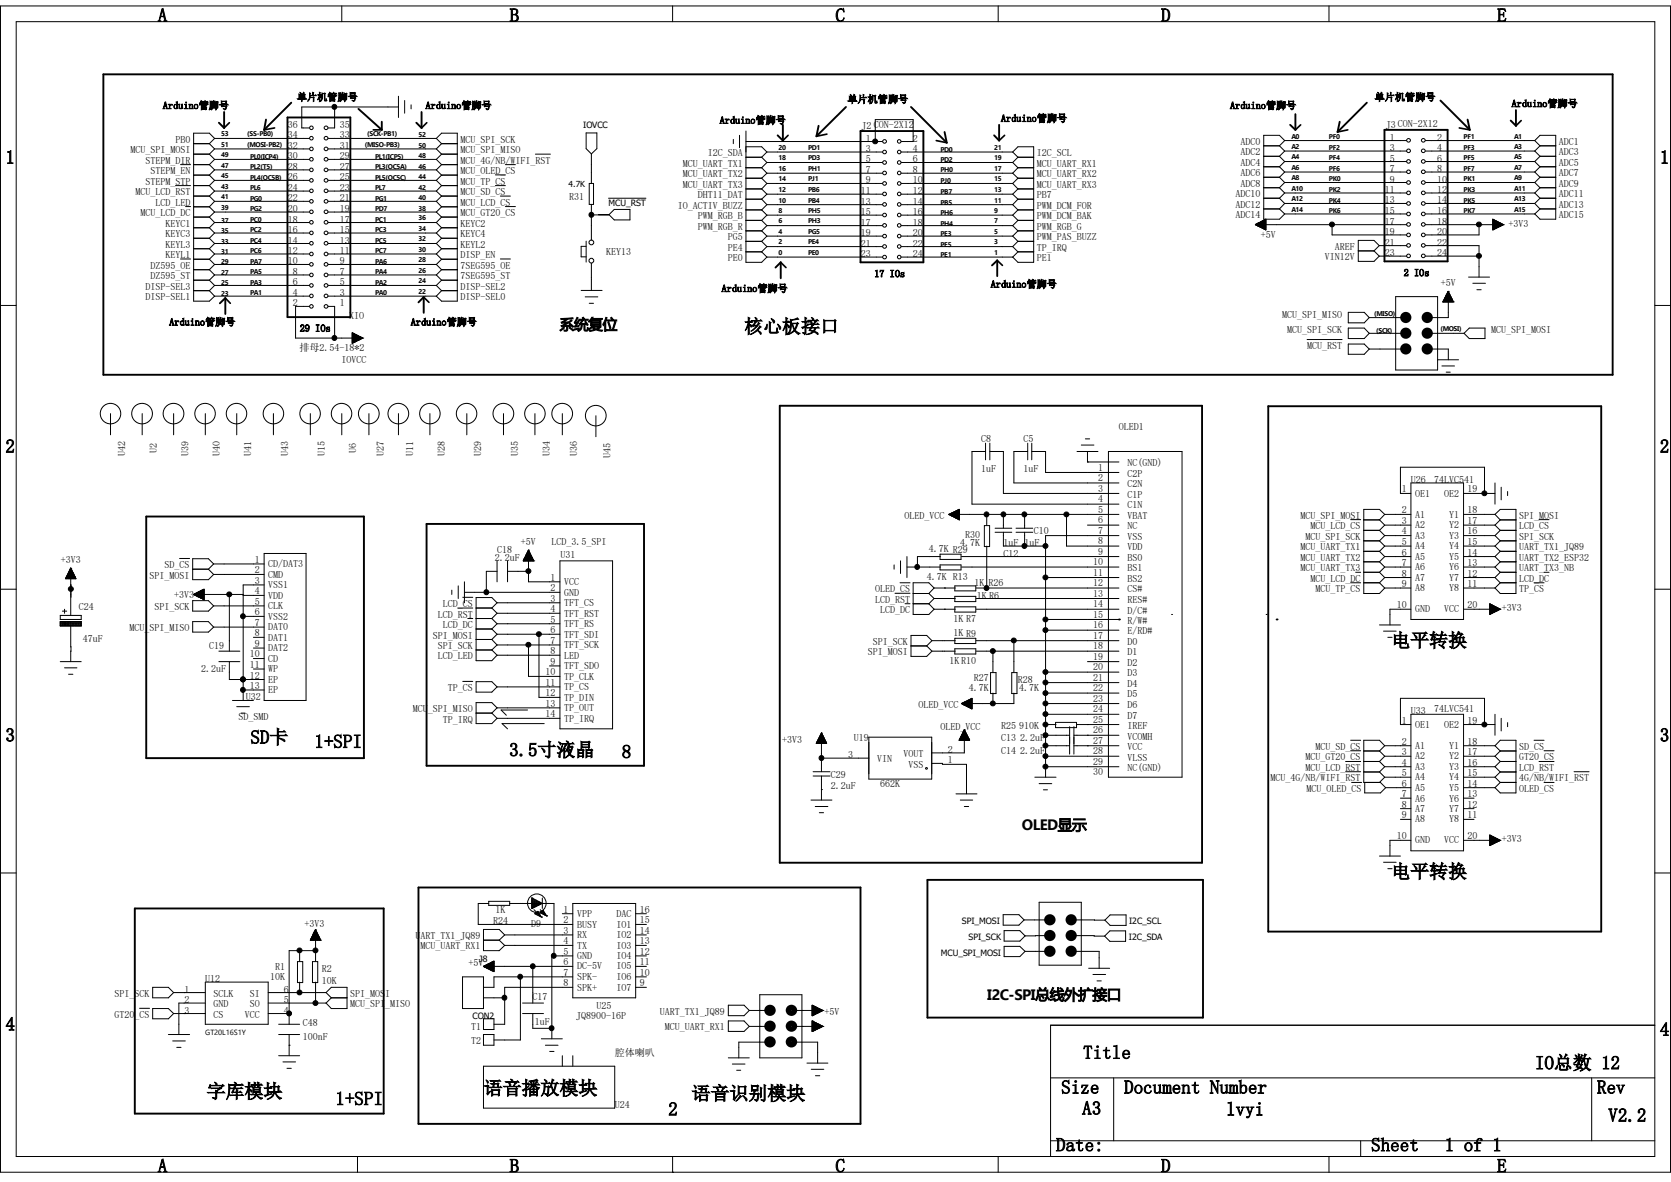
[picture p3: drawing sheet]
<svg xmlns="http://www.w3.org/2000/svg" width="297mm" height="210mm" viewBox="0 0 297 210" stroke-linecap="round" stroke-linejoin="round" font-family="sans-serif">
<defs><g id="words">
<g font-size="3.3">
<text x="28.1" y="3.9">A</text>
<text x="90.6" y="3.9">B</text>
<text x="148.5" y="3.9">C</text>
<text x="206.4" y="3.9">D</text>
<text x="266.1" y="3.9">E</text>
<text x="1" y="29.1">1</text>
<text x="295" y="29.1">1</text>
<text x="132.3" y="59.1">核心板接口</text>
<text x="1" y="80.4">2</text>
<text x="295" y="80.4">2</text>
<text x="247.3" y="114.9">电平转换</text>
<text x="1" y="131.7">3</text>
<text x="295" y="131.7">3</text>
<text x="44.5" y="132.1">SD卡</text>
<text x="55.9" y="132.9">1+SPI</text>
<text x="90.5" y="134.4">3.5寸液晶</text>
<text x="110.5" y="134.7">8</text>
<text x="247.3" y="156">电平转换</text>
<text x="1" y="183.1">4</text>
<text x="295" y="184">4</text>
<text x="192.5" y="188.1">Title</text>
<text x="272.8" y="190">IO总数 12</text>
<text x="36.7" y="195">字库模块</text>
<text x="59.6" y="196.3">1+SPI</text>
<text x="86" y="194.5">语音播放模块</text>
<text x="122.9" y="195.4">语音识别模块</text>
<text x="188.6" y="194.3">Size</text>
<text x="199.8" y="194.3">Document Number</text>
<text x="283.8" y="194.3">Rev</text>
<text x="118.8" y="198.2">2</text>
<text x="192.4" y="198">A3</text>
<text x="217.9" y="198.2">lvyi</text>
<text x="285.9" y="199.3">V2.2</text>
<text x="28.1" y="208.3">A</text>
<text x="90.6" y="208.3">B</text>
<text x="148.5" y="208.3">C</text>
<text x="187.7" y="204.6">Date:</text>
<text x="206.4" y="208.3">D</text>
<text x="243.7" y="204.6">Sheet</text>
<text x="256.8" y="204.6">1 of 1</text>
<text x="266.1" y="208.3">E</text>
</g>
<g font-size="2.7">
<text x="181.7" y="147.5">OLED显示</text>
<text x="175.5" y="177.7">I2C-SPI总线外扩接口</text>
</g>
<text font-size="2.6" x="99.5" y="58.5">系统复位</text>
<g font-size="1.8">
<text x="52.8" y="17.9">单片机管脚号</text>
<text x="244.3" y="17.9">单片机管脚号</text>
<text x="29" y="19.3">Arduino管脚号</text>
<text x="51.1" y="22.7">36</text>
<text x="60.4" y="22.7">35</text>
<text x="75.6" y="19.3">Arduino管脚号</text>
<text x="127.9" y="22">Arduino管脚号</text>
<text x="150.6" y="18.2">单片机管脚号</text>
<text x="153.1" y="22.9">J2 CON-2X12</text>
<text x="177.9" y="21.6">Arduino管脚号</text>
<text x="218.7" y="19.3">Arduino管脚号</text>
<text x="246.3" y="22.7">J3 CON-2X12</text>
<text x="268.7" y="19">Arduino管脚号</text>
<text x="23.2" y="27.2">MCU_SPI_MOSI</text>
<text x="25.9" y="29.1">STEPM_DIR</text>
<text x="31.2" y="25.4">PB0</text>
<text x="51.1" y="28.3">30</text>
<text x="51.1" y="26.5">32</text>
<text x="51.1" y="24.6">34</text>
<text x="60.4" y="28.3">29</text>
<text x="60.4" y="26.5">31</text>
<text x="60.4" y="24.6">33</text>
<text x="81.8" y="27.2">MCU_SPI_MISO</text>
<text x="81.8" y="29.1">MCU_4G/NB/WIFI_RST</text>
<text x="81.8" y="25.4">MCU_SPI_SCK</text>
<text x="121.4" y="29.6">MCU_UART_TX1</text>
<text x="125.8" y="27.8">I2C_SDA</text>
<text x="153.9" y="25.1">1</text>
<text x="153.9" y="27">3</text>
<text x="153.9" y="28.9">5</text>
<text x="162.3" y="25.1">2</text>
<text x="162.3" y="27">4</text>
<text x="162.3" y="28.9">6</text>
<text x="184.3" y="29.6">MCU_UART_RX1</text>
<text x="184.3" y="27.8">I2C_SCL</text>
<text x="220.5" y="25.7">ADC0</text>
<text x="220.5" y="27.6">ADC2</text>
<text x="220.5" y="29.4">ADC4</text>
<text x="247.1" y="25">1</text>
<text x="247.1" y="26.8">3</text>
<text x="247.1" y="28.7">5</text>
<text x="255.4" y="25">2</text>
<text x="255.4" y="26.8">4</text>
<text x="255.4" y="28.7">6</text>
<text x="277.1" y="25.7">ADC1</text>
<text x="277.1" y="27.6">ADC3</text>
<text x="277.1" y="29.4">ADC5</text>
<text x="24.1" y="34.7">MCU_LCD_RST</text>
<text x="25.9" y="32.8">STEPM_STP</text>
<text x="26.8" y="30.9">STEPM_EN</text>
<text x="51.1" y="35.8">22</text>
<text x="51.1" y="34">24</text>
<text x="51.1" y="32">26</text>
<text x="51.1" y="30.2">28</text>
<text x="60.4" y="35.8">21</text>
<text x="60.4" y="34">23</text>
<text x="60.4" y="32">25</text>
<text x="60.4" y="30.2">27</text>
<text x="81.8" y="30.9">MCU_OLED_CS</text>
<text x="81.8" y="32.8">MCU_TP_CS</text>
<text x="81.8" y="34.7">MCU_SD_CS</text>
<text x="101.2" y="35.6">R31</text>
<text x="121.4" y="33.4">MCU_UART_TX3</text>
<text x="121.4" y="31.5">MCU_UART_TX2</text>
<text x="124" y="35.2">DHT11_DAT</text>
<text x="153" y="34.5">11</text>
<text x="153.9" y="30.8">7</text>
<text x="153.9" y="32.6">9</text>
<text x="162.3" y="34.5">12</text>
<text x="162.3" y="30.8">8</text>
<text x="162.3" y="32.6">10</text>
<text x="184.3" y="33.4">MCU_UART_RX3</text>
<text x="184.3" y="31.5">MCU_UART_RX2</text>
<text x="184.3" y="35.2">PB7</text>
<text x="219.6" y="35.1">ADC10</text>
<text x="220.5" y="31.3">ADC6</text>
<text x="220.5" y="33.2">ADC8</text>
<text x="246.2" y="34.3">11</text>
<text x="247.1" y="30.6">7</text>
<text x="247.1" y="32.4">9</text>
<text x="255.4" y="34.3">12</text>
<text x="255.4" y="30.6">8</text>
<text x="255.4" y="32.4">10</text>
<text x="277.1" y="31.3">ADC7</text>
<text x="277.1" y="33.2">ADC9</text>
<text x="277.1" y="35.1">ADC11</text>
<text x="25" y="38.4">MCU_LCD_DC</text>
<text x="27.6" y="36.5">LCD_LED</text>
<text x="29.4" y="40.3">KEYC1</text>
<text x="51.1" y="41.4">16</text>
<text x="51.1" y="39.5">18</text>
<text x="51.1" y="37.7">20</text>
<text x="60.4" y="41.4">15</text>
<text x="60.4" y="39.5">17</text>
<text x="60.4" y="37.7">19</text>
<text x="81.8" y="36.5">MCU_LCD_CS</text>
<text x="81.8" y="38.4">MCU_GT20_CS</text>
<text x="81.8" y="40.3">KEYC2</text>
<text x="120.5" y="37.1">IO_ACTIV_BUZZ</text>
<text x="124" y="40.9">PWM_RGB_R</text>
<text x="124" y="38.9">PWM_RGB_B</text>
<text x="153" y="36.4">13</text>
<text x="153" y="38.2">15</text>
<text x="153" y="40.1">17</text>
<text x="153" y="42">19</text>
<text x="162.3" y="36.4">14</text>
<text x="162.3" y="38.2">16</text>
<text x="162.3" y="40.1">18</text>
<text x="162.3" y="42">20</text>
<text x="184.3" y="37.1">PWM_DCM_FOR</text>
<text x="184.3" y="40.9">PWM_RGB_G</text>
<text x="184.3" y="38.9">PWM_DCM_BAK</text>
<text x="219.6" y="36.9">ADC12</text>
<text x="219.6" y="38.8">ADC14</text>
<text x="246.2" y="36.2">13</text>
<text x="246.2" y="38">15</text>
<text x="246.2" y="39.9">17</text>
<text x="246.2" y="41.7">19</text>
<text x="255.4" y="36.2">14</text>
<text x="255.4" y="38">16</text>
<text x="255.4" y="39.9">18</text>
<text x="255.4" y="41.7">20</text>
<text x="268.1" y="40.3">+3V3</text>
<text x="277.1" y="36.9">ADC13</text>
<text x="277.1" y="38.8">ADC15</text>
<text x="26.8" y="47.7">DZ595_OE</text>
<text x="29.4" y="42.1">KEYC3</text>
<text x="29.4" y="44">KEYL3</text>
<text x="29.4" y="45.9">KEYL1</text>
<text x="51.1" y="47">10</text>
<text x="51.1" y="45.1">12</text>
<text x="51.1" y="43.3">14</text>
<text x="60.4" y="47">9</text>
<text x="60.4" y="45.1">11</text>
<text x="60.4" y="43.3">13</text>
<text x="81.8" y="42.1">KEYC4</text>
<text x="81.8" y="44">KEYL2</text>
<text x="81.8" y="45.9">DISP_EN</text>
<text x="81.8" y="47.7">7SEG595_OE</text>
<text x="107.7" y="45.3">KEY13</text>
<text x="129.4" y="46.4">PE0</text>
<text x="129.4" y="44.6">PE4</text>
<text x="129.4" y="42.7">PG5</text>
<text x="153" y="43.8">21</text>
<text x="153" y="45.7">23</text>
<text x="162.3" y="43.8">22</text>
<text x="162.3" y="45.7">24</text>
<text x="184.3" y="46.4">PE1</text>
<text x="184.3" y="44.6">TP_IRQ</text>
<text x="184.3" y="42.7">PWM_PAS_BUZZ</text>
<text x="224.1" y="42.2">+5V</text>
<text x="235.5" y="46.3">VIN12V</text>
<text x="237.3" y="44.4">AREF</text>
<text x="246.2" y="43.6">21</text>
<text x="246.2" y="45.5">23</text>
<text x="255.4" y="43.6">22</text>
<text x="255.4" y="45.5">24</text>
<text x="25.9" y="51.5">DISP-SEL3</text>
<text x="25.9" y="53.3">DISP-SEL1</text>
<text x="26.8" y="49.6">DZ595_ST</text>
<text x="52" y="52.6">4</text>
<text x="52" y="50.7">6</text>
<text x="52" y="48.9">8</text>
<text x="60.4" y="52.6">3</text>
<text x="60.4" y="50.7">5</text>
<text x="60.4" y="48.9">7</text>
<text x="81.8" y="49.6">7SEG595_ST</text>
<text x="81.8" y="51.5">DISP-SEL2</text>
<text x="81.8" y="53.3">DISP-SEL0</text>
<text x="128.3" y="51.9">Arduino管脚号</text>
<text x="155.4" y="49.2">17 IOs</text>
<text x="176.1" y="51.1">Arduino管脚号</text>
<text x="249.5" y="49.1">2 IOs</text>
<text x="256.1" y="50.8">+5V</text>
<text x="30.1" y="57.8">Arduino管脚号</text>
<text x="52" y="54.4">2</text>
<text x="53.3" y="58.9">29 IOs</text>
<text x="60.4" y="54.4">1</text>
<text x="62.1" y="56.7">XIO</text>
<text x="73" y="57.8">Arduino管脚号</text>
<text x="227.9" y="56.4">MCU_SPI_MISO</text>
<text x="228.8" y="59.2">MCU_SPI_SCK</text>
<text x="265" y="59.2">MCU_SPI_MOSI</text>
<text x="53.3" y="62.3">排母2.54-18*2</text>
<text x="60.7" y="64.6">IOVCC</text>
<text x="232.3" y="62">MCU_RST</text>
<text x="198.9" y="76.4">OLED1</text>
<text x="22.3" y="81" transform="rotate(-90 22.3 81)">U42</text>
<text x="27.9" y="80.6" transform="rotate(-90 27.9 80.6)">U2</text>
<text x="33.5" y="81" transform="rotate(-90 33.5 81)">U39</text>
<text x="39.1" y="81" transform="rotate(-90 39.1 81)">U40</text>
<text x="44.7" y="81" transform="rotate(-90 44.7 81)">U41</text>
<text x="51.2" y="81" transform="rotate(-90 51.2 81)">U43</text>
<text x="57.7" y="81" transform="rotate(-90 57.7 81)">U15</text>
<text x="63.3" y="80.6" transform="rotate(-90 63.3 80.6)">U6</text>
<text x="68.2" y="81" transform="rotate(-90 68.2 81)">U27</text>
<text x="73.4" y="81" transform="rotate(-90 73.4 81)">U11</text>
<text x="79" y="81" transform="rotate(-90 79 81)">U28</text>
<text x="85.6" y="81" transform="rotate(-90 85.6 81)">U29</text>
<text x="92.1" y="81" transform="rotate(-90 92.1 81)">U35</text>
<text x="97.7" y="81" transform="rotate(-90 97.7 81)">U34</text>
<text x="102.6" y="81" transform="rotate(-90 102.6 81)">U36</text>
<text x="108.5" y="81.4" transform="rotate(-90 108.5 81.4)">U45</text>
<text x="174.4" y="78.5">C8</text>
<text x="174.4" y="83.8">1uF</text>
<text x="181.9" y="78.5">C5</text>
<text x="181.9" y="83.8">1uF</text>
<text x="195.2" y="83.6">1</text>
<text x="200.4" y="82.8">NC(GND)</text>
<text x="195.2" y="85.5">2</text>
<text x="195.2" y="87.3">3</text>
<text x="195.2" y="89.2">4</text>
<text x="200.4" y="84.7">C2P</text>
<text x="200.4" y="86.6">C2N</text>
<text x="200.4" y="88.4">C1P</text>
<text x="249.2" y="87.5">1</text>
<text x="250.8" y="85.8">U26</text>
<text x="251.5" y="88.3">OE1</text>
<text x="254.9" y="85.8">74LVC541</text>
<text x="256.7" y="88.3">OE2</text>
<text x="260.9" y="87.5">19</text>
<text x="160.8" y="92.2">OLED_VCC</text>
<text x="171.6" y="95.5">R30</text>
<text x="183.8" y="95">C10</text>
<text x="195.2" y="91.1">5</text>
<text x="195.2" y="92.9">6</text>
<text x="195.2" y="94.8">7</text>
<text x="200.4" y="90.3">C1N</text>
<text x="200.4" y="92.2">VBAT</text>
<text x="200.4" y="94.1">NC</text>
<text x="200.4" y="95.9">VSS</text>
<text x="231.2" y="92.2">MCU_SPI_MOSI</text>
<text x="232.1" y="95.9">MCU_SPI_SCK</text>
<text x="233" y="94">MCU_LCD_CS</text>
<text x="249.2" y="91.2">2</text>
<text x="249.2" y="93.1">3</text>
<text x="249.2" y="95">4</text>
<text x="251.5" y="92">A1</text>
<text x="251.5" y="93.9">A2</text>
<text x="251.5" y="95.7">A3</text>
<text x="257.6" y="95.7">Y3</text>
<text x="257.6" y="93.9">Y2</text>
<text x="257.6" y="92">Y1</text>
<text x="260.9" y="95">16</text>
<text x="260.9" y="93.1">17</text>
<text x="260.9" y="91.2">18</text>
<text x="270" y="92.2">SPI_MOSI</text>
<text x="270" y="94">LCD_CS</text>
<text x="270" y="95.9">SPI_SCK</text>
<text x="10.8" y="100">+3V3</text>
<text x="29.3" y="100.9">SD_CS</text>
<text x="45.3" y="100">1</text>
<text x="45.3" y="101.9">2</text>
<text x="47.7" y="100.8">CD/DAT3</text>
<text x="88" y="99.7">2.2uF</text>
<text x="88.3" y="98.2">C18</text>
<text x="92.6" y="96.8">+5V</text>
<text x="98" y="96.9">LCD_3.5_SPI</text>
<text x="99.7" y="99.1">U31</text>
<text x="165.1" y="98.1">4.7K R29</text>
<text x="170.7" y="97">4.7K</text>
<text x="178.4" y="98.9">C12</text>
<text x="178.4" y="97">1uF 1uF</text>
<text x="194.3" y="100.4">10</text>
<text x="195.2" y="96.7">8</text>
<text x="195.2" y="98.6">9</text>
<text x="200.4" y="97.8">VDD</text>
<text x="200.4" y="99.7">BS0</text>
<text x="200.4" y="101.5">BS1</text>
<text x="231.2" y="97.7">MCU_UART_TX1</text>
<text x="231.2" y="99.7">MCU_UART_TX2</text>
<text x="231.2" y="101.5">MCU_UART_TX3</text>
<text x="249.2" y="96.8">5</text>
<text x="249.2" y="98.7">6</text>
<text x="249.2" y="100.5">7</text>
<text x="251.5" y="97.6">A4</text>
<text x="251.5" y="99.5">A5</text>
<text x="251.5" y="101.3">A6</text>
<text x="257.6" y="101.3">Y6</text>
<text x="257.6" y="99.5">Y5</text>
<text x="257.6" y="97.6">Y4</text>
<text x="260.9" y="100.5">13</text>
<text x="260.9" y="98.7">14</text>
<text x="260.9" y="96.8">15</text>
<text x="270" y="97.7">UART_TX1_JQ89</text>
<text x="270" y="99.7">UART_TX2_ESP32</text>
<text x="270" y="101.5">UART_TX3_NB</text>
<text x="26.6" y="102.8">SPI_MOSI</text>
<text x="30.9" y="106.2">+3V3</text>
<text x="45.3" y="103.7">3</text>
<text x="45.3" y="105.6">4</text>
<text x="45.3" y="107.5">5</text>
<text x="47.7" y="102.7">CMD</text>
<text x="47.7" y="104.5">VSS1</text>
<text x="47.7" y="106.4">VDD</text>
<text x="78.7" y="107.9">LCD_CS</text>
<text x="97.9" y="103.2">1</text>
<text x="97.9" y="105.1">2</text>
<text x="97.9" y="106.9">3</text>
<text x="100.3" y="103.9">VCC</text>
<text x="100.3" y="105.8">GND</text>
<text x="100.3" y="107.7">TFT_CS</text>
<text x="155.5" y="105.2">OLED_CS</text>
<text x="155.5" y="107.1">LCD_RST</text>
<text x="164.7" y="103">4.7K R13</text>
<text x="173.2" y="104.1">1K</text>
<text x="173.6" y="106.3">1K R6</text>
<text x="175.7" y="104.1">R26</text>
<text x="194.3" y="102.3">11</text>
<text x="194.3" y="104.1">12</text>
<text x="194.3" y="106">13</text>
<text x="194.3" y="107.9">14</text>
<text x="200.4" y="103.4">BS2</text>
<text x="200.4" y="105.2">CS#</text>
<text x="200.4" y="107.1">RES#</text>
<text x="233" y="103.4">MCU_LCD_DC</text>
<text x="233.8" y="105.2">MCU_TP_CS</text>
<text x="249.2" y="102.4">8</text>
<text x="249.2" y="104.3">9</text>
<text x="251.5" y="103.2">A7</text>
<text x="251.5" y="105.1">A8</text>
<text x="257.6" y="105.1">Y8</text>
<text x="257.6" y="103.2">Y7</text>
<text x="260.9" y="104.3">11</text>
<text x="260.9" y="102.4">12</text>
<text x="270" y="103.4">LCD_DC</text>
<text x="270" y="105.2">TP_CS</text>
<text x="14" y="108.4">C24</text>
<text x="23" y="112.1">MCU_SPI_MISO</text>
<text x="27.5" y="108.4">SPI_SCK</text>
<text x="45.3" y="109.3">6</text>
<text x="45.3" y="111.2">7</text>
<text x="45.3" y="113.1">8</text>
<text x="47.7" y="108.2">CLK</text>
<text x="47.7" y="110.1">VSS2</text>
<text x="47.7" y="112">DAT0</text>
<text x="47.7" y="113.8">DAT1</text>
<text x="76.9" y="113.5">SPI_MOSI</text>
<text x="77.8" y="109.7">LCD_RST</text>
<text x="78.7" y="111.6">LCD_DC</text>
<text x="97.9" y="108.8">4</text>
<text x="97.9" y="110.7">5</text>
<text x="97.9" y="112.5">6</text>
<text x="100.3" y="109.6">TFT_RST</text>
<text x="100.3" y="111.4">TFT_RS</text>
<text x="100.3" y="113.3">TFT_SDI</text>
<text x="156.4" y="109">LCD_DC</text>
<text x="169.5" y="110.4">1K R7</text>
<text x="169.5" y="113.1">1K R9</text>
<text x="194.3" y="109.8">15</text>
<text x="194.3" y="111.6">16</text>
<text x="194.3" y="113.5">17</text>
<text x="200.4" y="109">D/C#</text>
<text x="200.4" y="110.8">R/W#</text>
<text x="200.4" y="112.7">E/RD#</text>
<text x="248.3" y="108">10</text>
<text x="251.5" y="108.8">GND</text>
<text x="256.7" y="108.8">VCC</text>
<text x="260.9" y="108">20</text>
<text x="267" y="108.6">+3V3</text>
<text x="14.7" y="114.1">47uF</text>
<text x="35.8" y="119.5">2.2uF</text>
<text x="37.2" y="115.3">C19</text>
<text x="44.4" y="116.8">10</text>
<text x="44.4" y="118.7">11</text>
<text x="45.3" y="114.9">9</text>
<text x="47.7" y="115.7">DAT2</text>
<text x="47.7" y="117.6">CD</text>
<text x="47.7" y="119.4">WP</text>
<text x="77.8" y="115.3">SPI_SCK</text>
<text x="77.8" y="117.2">LCD_LED</text>
<text x="97" y="120">10</text>
<text x="97.9" y="114.4">7</text>
<text x="97.9" y="116.2">8</text>
<text x="97.9" y="118.1">9</text>
<text x="100.3" y="115.1">TFT_SCK</text>
<text x="100.3" y="117">LED</text>
<text x="100.3" y="118.9">TFT_SDO</text>
<text x="154.3" y="116.4">SPI_MOSI</text>
<text x="155.2" y="114.6">SPI_SCK</text>
<text x="168.7" y="117.9">1K R10</text>
<text x="194.3" y="115.4">18</text>
<text x="194.3" y="117.2">19</text>
<text x="194.3" y="119.1">20</text>
<text x="200.4" y="114.6">D0</text>
<text x="200.4" y="116.5">D1</text>
<text x="200.4" y="118.3">D2</text>
<text x="43.7" y="124.5">U32</text>
<text x="44.4" y="120.6">12</text>
<text x="44.4" y="122.4">13</text>
<text x="47.7" y="121.3">EP</text>
<text x="47.7" y="123.1">EP</text>
<text x="79.6" y="122.8">TP_CS</text>
<text x="97" y="121.8">11</text>
<text x="97" y="123.7">12</text>
<text x="97" y="125.6">13</text>
<text x="100.3" y="120.7">TP_CLK</text>
<text x="100.3" y="122.6">TP_CS</text>
<text x="100.3" y="124.5">TP_DIN</text>
<text x="163.2" y="125.8">OLED_VCC</text>
<text x="172.2" y="122.8">4.7K</text>
<text x="173.1" y="120.9">R27</text>
<text x="180.9" y="121.3">R28</text>
<text x="181.1" y="122.8">4.7K</text>
<text x="194.3" y="120.9">21</text>
<text x="194.3" y="122.8">22</text>
<text x="194.3" y="124.7">23</text>
<text x="200.4" y="120.2">D3</text>
<text x="200.4" y="122">D4</text>
<text x="200.4" y="123.9">D5</text>
<text x="200.4" y="125.8">D6</text>
<text x="42.4" y="127.8">SD_SMD</text>
<text x="73.4" y="126.5">MCU_SPI_MISO</text>
<text x="78.7" y="128.4">TP_IRQ</text>
<text x="97" y="127.5">14</text>
<text x="100.3" y="126.3">TP_OUT</text>
<text x="100.3" y="128.2">TP_IRQ</text>
<text x="151.8" y="131.7">U19</text>
<text x="167.2" y="129.7">OLED_VCC</text>
<text x="177.9" y="129.5">R25</text>
<text x="178" y="131.7">C13 2.2uF</text>
<text x="181.1" y="129.5">910K</text>
<text x="194.3" y="126.5">24</text>
<text x="194.3" y="128.4">25</text>
<text x="194.3" y="130.3">26</text>
<text x="200.4" y="127.7">D7</text>
<text x="200.4" y="129.5">IREF</text>
<text x="200.4" y="131.4">VCOMH</text>
<text x="249.2" y="128.6">1</text>
<text x="250.8" y="126.9">U33</text>
<text x="251.5" y="129.3">OE1</text>
<text x="254.9" y="126.5">74LVC541</text>
<text x="256.7" y="129.3">OE2</text>
<text x="260.9" y="128.6">19</text>
<text x="139" y="132.1">+3V3</text>
<text x="150.7" y="134.7">3</text>
<text x="155.9" y="135.5">VIN</text>
<text x="160.6" y="134.5">VOUT</text>
<text x="161.5" y="136.4">VSS</text>
<text x="168.4" y="135.6">1</text>
<text x="168.4" y="133.8">2</text>
<text x="178" y="134">C14 2.2uF</text>
<text x="194.3" y="132.2">27</text>
<text x="194.3" y="134">28</text>
<text x="194.3" y="135.9">29</text>
<text x="194.3" y="137.8">30</text>
<text x="200.4" y="133.3">VCC</text>
<text x="200.4" y="135.1">VLSS</text>
<text x="200.4" y="137">NC(GND)</text>
<text x="232.1" y="135.1">MCU_GT20_CS</text>
<text x="232.1" y="137">MCU_LCD_RST</text>
<text x="233.8" y="133.3">MCU_SD_CS</text>
<text x="249.2" y="132.3">2</text>
<text x="249.2" y="134.2">3</text>
<text x="249.2" y="136.1">4</text>
<text x="249.2" y="137.9">5</text>
<text x="251.5" y="133.1">A1</text>
<text x="251.5" y="134.9">A2</text>
<text x="251.5" y="136.8">A3</text>
<text x="257.6" y="136.8">Y3</text>
<text x="257.6" y="134.9">Y2</text>
<text x="257.6" y="133.1">Y1</text>
<text x="260.9" y="137.9">15</text>
<text x="260.9" y="136.1">16</text>
<text x="260.9" y="134.2">17</text>
<text x="260.9" y="132.3">18</text>
<text x="270" y="133.3">SD_CS</text>
<text x="270" y="135.1">GT20_CS</text>
<text x="270" y="137">LCD_RST</text>
<text x="147.7" y="138.3">C29</text>
<text x="147.7" y="140.1">2.2uF</text>
<text x="156.5" y="139.9">662K</text>
<text x="225.8" y="138.9">MCU_4G/NB/WIFI_RST</text>
<text x="232.2" y="140.7">MCU_OLED_CS</text>
<text x="249.2" y="139.8">6</text>
<text x="249.2" y="141.6">7</text>
<text x="249.2" y="143.5">8</text>
<text x="251.5" y="138.6">A4</text>
<text x="251.5" y="140.5">A5</text>
<text x="251.5" y="142.4">A6</text>
<text x="257.6" y="142.4">Y6</text>
<text x="257.6" y="140.5">Y5</text>
<text x="257.6" y="138.6">Y4</text>
<text x="260.9" y="143.5">12</text>
<text x="260.9" y="141.6">13</text>
<text x="260.9" y="139.8">14</text>
<text x="270" y="138.9">4G/NB/WIFI_RST</text>
<text x="270" y="140.7">OLED_CS</text>
<text x="248.3" y="149.1">10</text>
<text x="249.2" y="145.4">9</text>
<text x="251.5" y="144.3">A7</text>
<text x="251.5" y="146.1">A8</text>
<text x="251.5" y="149.9">GND</text>
<text x="256.7" y="149.9">VCC</text>
<text x="257.6" y="146.1">Y8</text>
<text x="257.6" y="144.3">Y7</text>
<text x="260.9" y="145.4">11</text>
<text x="260.9" y="149.1">20</text>
<text x="267" y="149.6">+3V3</text>
<text x="54.1" y="164.6">+3V3</text>
<text x="73.8" y="166.9">UART_TX1_JQ89</text>
<text x="87.6" y="164.2">R24</text>
<text x="88.1" y="162.3">1K</text>
<text x="94.4" y="164.6">D9</text>
<text x="100.2" y="162.2">1</text>
<text x="100.2" y="164">2</text>
<text x="100.2" y="165.9">3</text>
<text x="100.2" y="167.8">4</text>
<text x="102.6" y="162.9">VPP</text>
<text x="102.6" y="164.8">BUSY</text>
<text x="102.6" y="166.7">RX</text>
<text x="109.6" y="166.7">IO2</text>
<text x="109.6" y="164.8">IO1</text>
<text x="109.6" y="162.9">DAC</text>
<text x="113.7" y="167.8">13</text>
<text x="113.7" y="165.9">14</text>
<text x="113.7" y="164">15</text>
<text x="113.7" y="162.2">16</text>
<text x="48.9" y="172.3">R1</text>
<text x="57.2" y="172.7">R2</text>
<text x="74.7" y="168.7">MCU_UART_RX1</text>
<text x="83.3" y="171.7">+5V</text>
<text x="100.2" y="169.7">5</text>
<text x="100.2" y="171.5">6</text>
<text x="100.2" y="173.4">7</text>
<text x="102.6" y="168.5">TX</text>
<text x="102.6" y="170.4">GND</text>
<text x="102.6" y="172.3">DC-5V</text>
<text x="109.6" y="172.3">IO5</text>
<text x="109.6" y="170.4">IO4</text>
<text x="109.6" y="168.5">IO3</text>
<text x="113.7" y="173.4">10</text>
<text x="113.7" y="171.5">11</text>
<text x="113.7" y="169.7">12</text>
<text x="20.4" y="177.1">SPI_SCK</text>
<text x="32.8" y="176.4">1</text>
<text x="32.8" y="178.2">2</text>
<text x="36.5" y="174.5">U12</text>
<text x="38" y="177.1">SCLK</text>
<text x="38" y="179">GND</text>
<text x="44.4" y="179">SO</text>
<text x="44.4" y="177.1">SI</text>
<text x="48" y="174.1">10K</text>
<text x="50.5" y="178.2">5</text>
<text x="50.5" y="176.4">6</text>
<text x="57.2" y="174.9">10K</text>
<text x="62.2" y="179">MCU_SPI_MISO</text>
<text x="62.2" y="177.1">SPI_MOSI</text>
<text x="94.7" y="177.7">C17</text>
<text x="100.2" y="175.3">8</text>
<text x="102.6" y="174.2">SPK-</text>
<text x="102.6" y="176">SPK+</text>
<text x="106" y="179.2">U25</text>
<text x="109.6" y="176">IO7</text>
<text x="109.6" y="174.2">IO6</text>
<text x="113.7" y="175.3">9</text>
<text x="20.4" y="180.8">GT20_CS</text>
<text x="32.8" y="180.1">3</text>
<text x="38" y="180.8">CS</text>
<text x="43.5" y="180.8">VCC</text>
<text x="50.5" y="180.1">4</text>
<text x="53.8" y="182.4">C48</text>
<text x="53.8" y="184.8">100nF</text>
<text x="83.7" y="182.9">T1</text>
<text x="83.7" y="185.5">T2</text>
<text x="95" y="182.2">1uF</text>
<text x="102.4" y="181.1">JQ8900-16P</text>
<text x="117.3" y="180.3">UART_TX1_JQ89</text>
<text x="118.2" y="183.1">MCU_UART_RX1</text>
<text x="146.6" y="180.3">+5V</text>
<text x="109.3" y="187.6">腔体喇叭</text>
<text x="109.3" y="196.9">U24</text>
</g>
<g font-size="1.5">
<text x="103.7" y="22.7">IOVCC</text>
<text x="101" y="33.1">4.7K</text>
<text x="108.2" y="36.5">MCU_RST</text>
<text x="171" y="164.2">SPI_MOSI</text>
<text x="172.2" y="167">SPI_SCK</text>
<text x="200.7" y="167">I2C_SDA</text>
<text x="200.7" y="164.3">I2C_SCL</text>
<text x="85.2" y="170.9">J8</text>
<text x="167.2" y="169.8">MCU_SPI_MOSI</text>
<text x="84" y="181.1">CON2</text>
</g>
<text font-size="1.3" x="36.5" y="183.8">GT20L16S1Y</text>
<g font-size="1.2">
<text x="39.3" y="26.1">51</text>
<text x="39.3" y="24.2">53</text>
<text x="39.3" y="27.9">49</text>
<text x="39.3" y="29.8">47</text>
<text x="43.9" y="26.1">(MOSI-PB2)</text>
<text x="43.9" y="24.2">(SS-PB0)</text>
<text x="44.4" y="28.2">PL0(ICP4)</text>
<text x="64.9" y="26.1">(MISO-PB3)</text>
<text x="65.2" y="24.2">(SCK-PB1)</text>
<text x="66.7" y="28.2">PL1(ICP5)</text>
<text x="74.4" y="24.4">52</text>
<text x="74.4" y="26.2">50</text>
<text x="74.4" y="28.2">48</text>
<text x="138.4" y="28.5">18</text>
<text x="138.4" y="26.6">20</text>
<text x="143.6" y="28.5">PD3</text>
<text x="143.6" y="26.6">PD1</text>
<text x="167.2" y="28.9">PD2</text>
<text x="167.2" y="27">PD0</text>
<text x="176.7" y="28.5">19</text>
<text x="176.7" y="26.6">21</text>
<text x="229.5" y="24.8">A0</text>
<text x="229.5" y="26.5">A2</text>
<text x="229.5" y="28.3">A4</text>
<text x="236.2" y="28.5">PF4</text>
<text x="236.2" y="26.6">PF2</text>
<text x="236.2" y="24.8">PF0</text>
<text x="260.1" y="28.5">PF5</text>
<text x="260.1" y="26.6">PF3</text>
<text x="260.1" y="24.8">PF1</text>
<text x="269.1" y="24.8">A1</text>
<text x="269.1" y="26.5">A3</text>
<text x="269.1" y="28.3">A5</text>
<text x="39.3" y="31.7">45</text>
<text x="39.3" y="33.6">43</text>
<text x="39.3" y="35.4">41</text>
<text x="44.4" y="30.1">PL2(T5)</text>
<text x="44.4" y="32">PL4(OC5B)</text>
<text x="44.4" y="33.8">PL6</text>
<text x="44.4" y="35.7">PG0</text>
<text x="66.7" y="30.1">PL3(OC5A)</text>
<text x="66.7" y="32">PL5(OC5C)</text>
<text x="66.7" y="33.8">PL7</text>
<text x="66.7" y="35.7">PG1</text>
<text x="74.4" y="30">46</text>
<text x="74.4" y="31.9">44</text>
<text x="74.4" y="33.7">42</text>
<text x="74.4" y="35.6">40</text>
<text x="138.4" y="36">10</text>
<text x="138.4" y="34.1">12</text>
<text x="138.4" y="32.2">14</text>
<text x="138.4" y="30.4">16</text>
<text x="143.6" y="36">PB4</text>
<text x="143.6" y="34.1">PB6</text>
<text x="143.6" y="32.2">PJ1</text>
<text x="143.6" y="30.4">PH1</text>
<text x="167.2" y="34.5">PB7</text>
<text x="167.2" y="32.4">PJ0</text>
<text x="167.2" y="30.6">PH0</text>
<text x="176.7" y="36">11</text>
<text x="176.7" y="34.1">13</text>
<text x="176.7" y="32.2">15</text>
<text x="176.7" y="30.4">17</text>
<text x="229.5" y="30.2">A6</text>
<text x="229.5" y="32">A8</text>
<text x="229.5" y="34">A10</text>
<text x="229.5" y="35.8">A12</text>
<text x="236.2" y="36">PK4</text>
<text x="236.2" y="34.1">PK2</text>
<text x="236.2" y="32.2">PK0</text>
<text x="236.2" y="30.4">PF6</text>
<text x="260.1" y="36">PK5</text>
<text x="260.1" y="34.1">PK3</text>
<text x="260.1" y="32.2">PK1</text>
<text x="260.1" y="30.4">PF7</text>
<text x="269.1" y="30.2">A7</text>
<text x="269.1" y="32">A9</text>
<text x="269.1" y="34">A11</text>
<text x="269.1" y="35.8">A13</text>
<text x="39.3" y="41.4">35</text>
<text x="39.3" y="39.5">37</text>
<text x="39.3" y="37.3">39</text>
<text x="44.4" y="37.5">PG2</text>
<text x="44.4" y="39.4">PC0</text>
<text x="44.4" y="41.3">PC2</text>
<text x="66.7" y="37.5">PD7</text>
<text x="66.7" y="39.4">PC1</text>
<text x="66.7" y="41.3">PC3</text>
<text x="74.4" y="41">34</text>
<text x="74.4" y="39.2">36</text>
<text x="74.4" y="37.5">38</text>
<text x="138.4" y="41.6">4</text>
<text x="138.4" y="39.7">6</text>
<text x="138.4" y="37.8">8</text>
<text x="143.6" y="41.6">PG5</text>
<text x="143.6" y="39.7">PH3</text>
<text x="143.6" y="37.8">PH5</text>
<text x="167.2" y="42">PE3</text>
<text x="167.2" y="40.1">PH4</text>
<text x="167.2" y="38.2">PH6</text>
<text x="167.2" y="36.4">PB5</text>
<text x="176.7" y="41.6">5</text>
<text x="176.7" y="39.7">7</text>
<text x="176.7" y="37.8">9</text>
<text x="229.5" y="37.7">A14</text>
<text x="236.2" y="37.8">PK6</text>
<text x="260.1" y="37.8">PK7</text>
<text x="269.1" y="37.7">A15</text>
<text x="39.3" y="47">29</text>
<text x="39.3" y="45.1">31</text>
<text x="39.3" y="43.3">33</text>
<text x="44.4" y="43.1">PC4</text>
<text x="44.4" y="45">PC6</text>
<text x="44.4" y="46.9">PA7</text>
<text x="66.7" y="43.1">PC5</text>
<text x="66.7" y="45">PC7</text>
<text x="66.7" y="46.9">PA6</text>
<text x="74.4" y="46.6">28</text>
<text x="74.4" y="44.7">30</text>
<text x="74.4" y="42.9">32</text>
<text x="138.4" y="45.3">0</text>
<text x="138.4" y="43.4">2</text>
<text x="143.6" y="45.3">PE0</text>
<text x="143.6" y="43.4">PE4</text>
<text x="167.2" y="45.7">PE1</text>
<text x="167.2" y="43.8">PE5</text>
<text x="176.7" y="45.3">1</text>
<text x="176.7" y="43.4">3</text>
<text x="39.3" y="52.6">23</text>
<text x="39.3" y="50.7">25</text>
<text x="39.3" y="48.9">27</text>
<text x="44.4" y="48.7">PA5</text>
<text x="44.4" y="50.6">PA3</text>
<text x="44.4" y="52.5">PA1</text>
<text x="66.7" y="48.7">PA4</text>
<text x="66.7" y="50.6">PA2</text>
<text x="66.7" y="52.5">PA0</text>
<text x="74.4" y="52.2">22</text>
<text x="74.4" y="50.3">24</text>
<text x="74.4" y="48.5">26</text>
<text x="244.3" y="56.2">(MISO)</text>
<text x="244.6" y="59.1">(SCK)</text>
<text x="256" y="58.8">(MOSI)</text>
</g>
</g></defs>
<g fill="none" stroke="#000" stroke-width=".18">
<path d="M.1 1.1h296.8v207.2h-296.8zM2.9 3.9h291.2v201.6h-291.2zM59.5 19v3.7h-1.2M60.7 1.1v2.8M70.8 19h-17.2v3.7h1.4M70.8 17.1v3.8M71.9 17.9v2.2M73.1 18.6v.7M119.5 1.1v2.8M177.4 1.1v2.8M236.2 1.1v2.8M31.2 33h2.7"/>
<path d="M32.1 29.3h1.8M33 36.7h.9M34.4 38.6h2.8M34.4 36.7h2.8M34.4 34.8h2.8M34.4 33h2.8M34.4 31.1h2.8M34.4 29.3h2.8M34.4 27.4h2.8M34.4 25.5h2.8M37.2 38.6l.9 .9M37.2 36.7l.9 1"/>
<path d="M37.2 34.8l.9 1M37.2 33l.9 1M37.2 31.1l.9 .9M37.2 29.3l.9 .9M37.2 27.4l.9 .9M37.2 25.5l.9 1M38.1 39.5h16.9M38.1 37.7h16.9M38.1 35.8h16.9M38.1 34h16.9M38.1 32h16.9M38.1 30.2h16.9"/>
<path d="M38.1 28.3h16.9M38.1 26.5h16.9M38.1 24.6h16.9M38.1 24.6l-.9-.9h-2.8v29.8h2.8l.9-.9M38.1 39.5l-.9 1M38.1 37.7l-.9 .9M38.1 35.8l-.9 .9M38.1 34l-.9 .8M38.1 32l-.9 1M38.1 30.2l-.9 .9M38.1 28.3l-.9 1M38.1 26.5l-.9 .9"/>
<path d="M38.1 24.6l-.9 .9M58.3 39.5h19.3M58.3 37.7h19.3M58.3 35.8h19.3M58.3 34h19.3M58.3 32h19.3M58.3 30.2h19.3M58.3 28.3h19.3M58.3 26.5h19.3M58.3 24.6h19.3M77.6 24.6l.9-.9h2.8v29.8h-2.8l-.9-.9M77.6 24.6l.9 .9"/>
<path d="M77.6 26.5l.9 .9M77.6 28.3l.9 1M77.6 30.2l.9 .9M77.6 32l.9 1M77.6 34l.9 .8M77.6 35.8l.9 .9M77.6 37.7l.9 .9M77.6 39.5l.9 1M78.5 38.6h2.8M78.5 36.7h2.8M78.5 34.8h2.8M78.5 33h2.8"/>
<path d="M78.5 31.1h2.8M78.5 29.3h2.8M78.5 27.4h2.8M78.5 25.5h2.8M78.5 25.5l-.9 1M78.5 27.4l-.9 .9M78.5 29.3l-.9 .9M78.5 31.1l-.9 .9M78.5 33l-.9 1M78.5 34.8l-.9 1M78.5 36.7l-.9 1M78.5 38.6l-.9 .9"/>
<path d="M88.1 33h1.7M88.1 31.1h1.7M88.9 34.8h1.8M89.8 29.3h1.8M89.8 36.7h1.8M95.2 27.4h2.6M104.2 23.6h1.9v2.8l-1 .9-.9-.9zM104.7 32.6h.8v3.7h-.8zM105.1 38.2h.1M105.1 27.3v5.3M105.1 36.3v6.4M106.4 38.1h1.8"/>
<path d="M108.1 38.1l-3 .1M108.2 35.2h6.6M108.2 38.1l1-.9h2.8v1.9h-2.8zM130.3 24.8v.7M131.4 24v2.2M132.6 25.1h24.2M132.6 23.3v23.3h2.8l.9-.9M132.6 39.2h2.8M132.6 37.3h2.8M132.6 35.4h2.8M132.6 33.6h2.8M132.6 31.7h2.8"/>
<path d="M132.6 29.8h2.8M132.6 27.9h2.8M132.6 26.1h2.8l.9 .9M135.4 39.2l.9 .9M135.4 37.3l.9 .9M135.4 35.4l.9 1M135.4 33.6l.9 .9M135.4 31.7l.9 .9M135.4 29.8l.9 1M135.4 27.9l.9 1M136.3 27h20.5M136.3 28.9h20.5"/>
<path d="M136.3 30.8h20.5M136.3 32.6h20.5M136.3 34.5h20.5M136.3 36.4h20.5M136.3 38.2h20.5M136.3 38.2l-.9 1M136.3 36.4l-.9 .9M136.3 34.5l-.9 .9M136.3 32.6l-.9 1M136.3 30.8l-.9 .9M136.3 28.9l-.9 .9M136.3 27l-.9 .9"/>
<path d="M155.6 25.1v-3.8h6.7v3.8h-2.1M160.2 27h19.8M160.2 28.9h19.8M160.2 30.8h19.8M160.2 32.6h19.8M160.2 34.5h19.8M160.2 36.4h19.8M160.2 38.2h19.8M180 27l.9-.9h2.8v20.5h-2.8l-.9-.9M180 38.2l.9 1M180 36.4l.9 .9M180 34.5l.9 .9"/>
<path d="M180 32.6l.9 1M180 30.8l.9 .9M180 28.9l.9 .9M180 27l.9 .9M180.9 39.2h2.8M180.9 39.2l-.9 .9M180.9 37.3h2.8M180.9 37.3l-.9 .9M180.9 35.4h2.8M180.9 35.4l-.9 1M180.9 33.6h2.8M180.9 33.6l-.9 .9"/>
<path d="M180.9 31.7h2.8M180.9 31.7l-.9 .9M180.9 29.8h2.8M180.9 29.8l-.9 1M180.9 27.9h2.8M180.9 27.9l-.9 1M223.1 39.9h26.9M223.1 39.9l1.9-1v2zM223.2 40h1.8M223.2 39.8v.1M223.3 39.8v.2M223.4 39.8v.2"/>
<path d="M223.4 39.8h1.6M223.4 39.7v.4M223.5 39.7v.4h1.5M223.6 39.7h1.4M223.6 39.6v.6M223.7 39.6v.6M223.7 39.6h1.3M223.8 39.6v.6M223.8 39.5v.8h1.2M223.9 39.5h1.1M223.9 39.5v.8M224 39.5v.8"/>
<path d="M224 39.5h1M224.1 39.4v1M224.2 39.3v1.2M224.3 39.3v1.2h.7M224.3 39.3h.7M224.4 39.3v1.3M224.5 39.2v1.4M224.6 39.2v1.4h.4M224.6 39.2h.4M224.6 25.9h2.8M224.6 27.8h2.8M224.6 29.6h2.8"/>
<path d="M224.6 31.5h2.8M224.6 33.4h2.8M224.6 35.2h2.8M224.6 37.1h2.8M224.7 39.1v1.6M224.7 39.1v1.6h.3M224.8 39.1h.2M224.8 39v1.8M224.9 39v1.8h.1M224.9 39h.1M225 39.2h-.5v1.4h.5M225 39.4h-.8v1h.8"/>
<path d="M225 39.8h-1.7v.2M227.4 25.9l.9 .9M227.4 27.8l.9 .9M227.4 29.6l.9 1M227.4 31.5l.9 .9M227.4 33.4l.9 .9M227.4 35.2l.9 1M227.4 37.1l.9 .9M228.3 25h21.7M228.3 26.8h21.7M228.3 28.7h21.7M228.3 30.6h21.7"/>
<path d="M228.3 32.4h21.7M228.3 34.3h21.7M228.3 36.2h21.7M228.3 38h21.7M228.3 25l-.9 .9M228.3 25l-.9-1h-2.8v14.9h2.8l.9-.9M228.3 26.8l-.9 1M228.3 28.7l-.9 .9M228.3 30.6l-.9 .9M228.3 32.4l-.9 1M228.3 34.3l-.9 .9M228.3 36.2l-.9 .9"/>
<path d="M236.8 39.9v1.8h13.2M253.4 25h19.4M253.4 26.8h19.4M253.4 28.7h19.4M253.4 30.6h19.4M253.4 32.4h19.4M253.4 34.3h19.4M253.4 36.2h19.4M253.4 38h19.4M253.4 39.9h13.8M262.9 39.9v1.8h-9.5M265.3 39.5h1.2v.8"/>
<path d="M265.3 38.9l1.9 1-1.9 1zM265.3 39l.1 1.8M265.3 39.1h.3v1.6M265.3 39.2h.4v1.4M265.3 39.2h.6v1.4M265.3 39.3h.7v1.2M265.3 39.4h.9v1h-.9M265.3 39.5h1v.8M265.3 40h1.8M265.3 39.8h1.8v.2M265.3 39.8h1.6v.2M265.3 39.7h1.5v.4"/>
<path d="M265.3 39.6h1.3v.6M265.5 39v1.8M265.6 39.1v1.6M265.8 39.2v1.4M265.9 39.3v1.3h-.6M266.1 39.3v1.2M266.2 39.4v1M266.4 39.5v.8M266.6 39.6v.6M266.7 39.6v.6M266.8 39.7v.4M267 39.8v.2"/>
<path d="M267.1 39.8v.1M267.2 39.9h.1M272.8 25l.9-1h2.8v14.9h-2.8l-.9-.9M272.8 25l.9 .9M272.8 26.8l.9 1M272.8 28.7l.9 .9M272.8 30.6l.9 .9M272.8 32.4l.9 1M272.8 34.3l.9 .9M272.8 36.2l.9 .9M273.7 25.9h2.8M273.7 27.8h2.8"/>
<path d="M273.7 29.6h2.8M273.7 31.5h2.8M273.7 33.4h2.8M273.7 35.2h2.8M273.7 37.1h2.8M273.7 25.9l-.9 .9M273.7 27.8l-.9 .9M273.7 29.6l-.9 1M273.7 31.5l-.9 .9M273.7 33.4l-.9 .9M273.7 35.2l-.9 1M273.7 37.1l-.9 .9"/>
<path d="M.1 54.3h2.8M32.1 46h1.8M34.4 40.5h2.8M34.4 42.3h2.8M34.4 44.2h2.8M34.4 46.1h2.8M34.4 47.9h2.8M34.4 49.8h2.8M34.4 51.6h2.8M37.2 40.5l.9 .9M37.2 42.3l.9 1M37.2 44.2l.9 .9"/>
<path d="M37.2 46.1l.9 .9M37.2 47.9l.9 1M37.2 49.8l.9 .9M37.2 51.6l.9 1M38.1 52.6h16.9M38.1 50.7h16.9M38.1 48.9h16.9M38.1 47h16.9M38.1 45.1h16.9M38.1 43.3h16.9M38.1 41.4h16.9M38.1 41.4l-.9 .9"/>
<path d="M38.1 43.3l-.9 .9M38.1 45.1l-.9 1M38.1 47l-.9 .9M38.1 48.9l-.9 .9M38.1 50.7l-.9 .9M55 54.4h-2.5v5.7h12M58.3 54.4h1.2v5.7M58.3 52.6h19.3M58.3 50.7h19.3M58.3 48.9h19.3M58.3 47h19.3M58.3 45.1h19.3"/>
<path d="M58.3 43.3h19.3M58.3 41.4h19.3M62.6 59.2h.2v1.7M62.6 59.1v1.9l1.9-.9M62.6 59.1l1.9 1M62.6 59.1v1.9M62.6 60h1.7v.1M62.6 59.9h1.6v.3M62.6 59.9h1.5v.4M62.6 59.8h1.3v.6M62.6 59.7h1.1v.7M62.6 59.6h1v.9"/>
<path d="M62.6 59.5h.8v1.1M62.6 59.4h.5v1.3M62.6 59.3h.4v1.5M62.8 59.2v1.7M62.9 59.3v1.5M63.1 59.4v1.3M63.2 59.4v1.3M63.3 59.5v1.2M63.3 59.5v1.1M63.5 59.6v.9M63.7 59.6v.9h-1.1M63.8 59.7v.7"/>
<path d="M64 59.8v.5M64.1 59.9v.3M64.3 59.9v.3M77.6 41.4l.9 .9M77.6 43.3l.9 .9M77.6 45.1l.9 1M77.6 47l.9 .9M77.6 48.9l.9 .9M77.6 50.7l.9 .9M78.5 40.5h2.8M78.5 42.3h2.8M78.5 44.2h2.8"/>
<path d="M78.5 46.1h2.8M78.5 47.9h2.8M78.5 49.8h2.8M78.5 51.6h2.8M78.5 40.5l-.9 .9M78.5 42.3l-.9 1M78.5 44.2l-.9 .9M78.5 46.1l-.9 .9M78.5 47.9l-.9 1M78.5 49.8l-.9 .9M78.5 51.6l-.9 1M88.9 46h1.8"/>
<path d="M103.3 51.6h3.7M104 52.7h2.3M104.2 42.8v3.8M104.2 43.8h-.9v1.8h.9M104.7 53.9h.8M105.1 46.8v4.8M132.6 44.7h2.8M132.6 42.9h2.8M132.6 41h2.8M135.4 44.7l.9 1M135.4 42.9l.9 .9M135.4 41l.9 1"/>
<path d="M136.3 40.1h20.5M136.3 42h20.5M136.3 43.8h20.5M136.3 45.7h20.5M136.3 43.8l-.9 .9M136.3 42l-.9 .9M136.3 40.1l-.9 .9M160.2 40.1h19.8M160.2 42h19.8M160.2 43.8h19.8M160.2 45.7h19.8M180 43.8l.9 .9"/>
<path d="M180 42l.9 .9M180 40.1l.9 .9M180.9 44.7h2.8M180.9 44.7l-.9 1M180.9 42.9h2.8M180.9 42.9l-.9 .9M180.9 41h2.8M180.9 41l-.9 1M223.4 40h1.6M223.6 40.2h1.4M223.9 40.3h1.1M239.6 55.5h2.9l.9 .9-.9 1h-2.9z"/>
<path d="M239.6 58.3h2.9l.9 .9-.9 1h-2.9zM241.4 44.6h2.8M243.4 56.4h6.2M243.4 59.2h6.2M244.2 44.6l1 .9M245.2 43.6h4.8M245.2 45.5h4.8M245.2 43.6l-1-.9h-2.8v3.7h2.8l1-.9M245.2 43.6l-1 1M248.1 52.7h7.4v13h-7.4zM253.4 43.6h9.5v5.6M253.4 45.5h9.5"/>
<path d="M254 59.2h6.2M256.5 53.6h.1M256.5 53.6h1.8M256.5 53.5h1.7v.1M256.5 53.4v.2M256.6 53.4h1.6M256.6 53.3h1.6v.3M256.6 53.3v.3M256.7 53.3h1.4M256.7 53.1h1.4M256.8 53h1.3v.6M256.8 53h1.2"/>
<path d="M256.8 53v.6M256.8 53.6v-.7h1.2v.7M256.9 52.8h1M256.9 52.7h1v.9M256.9 52.7v.9M257 52.6h.8v1M257 52.7h.9M257 52.5v1.1M257 52.5h.8M257 52.5h.7v1.1M257 52.4v1.2M257.1 52.4h.6"/>
<path d="M257.1 52.3h.6v1.3M257.1 52.2v1.4M257.2 52.2h.4M257.2 52.2h.4v1.4M257.2 52.1v1.5M257.3 52.1h.3M257.3 52h.2v1.6M257.3 51.9v1.7M257.3 51.9h.2M257.3 51.9h.1M257.3 51.8v1.8M257.4 51.8h.1"/>
<path d="M257.4 51.8v4.6h-3.4M257.4 51.8l-.9 1.8M257.4 51.8l.9 1.8M258.1 53.2h-1.4v.4M258.3 53.6h.1M261 49.2h3.8M261.2 58.3h2.7v1.9h-2.7l-1-1zM261.8 50.3h2.2M262.5 51.5h.8M265.3 40.8h.2M265.3 40.7h.3M265.3 40.6h.5"/>
<path d="M265.3 40.5h.8M265.3 40.3h1.1M265.3 40.3h1.3M265.3 40.2h1.4M265.3 40.1h1.5M265.3 40h1.7M294.1 54.3h2.8M19.6 73.5v3.8M25.3 73.5v3.8M30.9 73.5v3.8M36.5 73.5v3.8M42.1 73.5v3.8"/>
<path d="M48.6 73.5v3.8M55.2 73.5v3.8M60.7 73.5v3.8M62.6 60.9h.3M62.6 60.8h.4M62.6 60.7h.6M62.6 60.7h.7M62.6 60.6h.9M62.6 60.3h1.5M62.6 60.2h1.7M64 60.4h-1.4M64.4 60l-1.8 .1"/>
<path d="M64.5 60.1h.1M65.6 73.5v3.8M70.8 73.5v3.8M76.4 73.5v3.8M83 73.5v3.8M89.5 73.5v3.8M95.1 73.5v3.8M99.9 73.5v3.8M105.9 73.9v3.7M175.2 78.7v3M175.9 78.7v3M182.7 78.7v3"/>
<path d="M183.4 78.7v3M192.2 79.1h2.2M192.9 78h.8M232.3 60.3h6.2M239.6 61.1h2.9l.9 .9-.9 .9h-2.9zM243.4 62h6.2M254 62h3.4v1.9M255.5 63.9h3.7M256.3 65h2.2M257 66.1h.8M31.9 99.2h1.8M46.9 98.3h7.5v26.2h-7.5z"/>
<path d="M88.3 99.7v3.7M90.2 99.7v3.7M93 99.7h.1M93 99.7h1.9M93 99.6h1.8M93 99.5h1.8v.2M93 99.4v.3M93.1 99.4h1.6v.3M93.1 99.4h1.7M93.1 99.3v.4M93.2 99.3h1.5M93.2 99.2h1.5v.5"/>
<path d="M93.2 99.1v.6M93.3 99.1h1.3M93.3 99.7v-.7h1.3v.7M93.3 99h1.2M93.4 99.7v-.8h1.1v.8M93.4 98.8h1M93.4 99.7v-1h1v1M93.5 98.6h.9M93.5 98.6h.8v1.1M93.5 98.5v1.2M93.6 98.5h.7M93.6 98.5h.7v1.2"/>
<path d="M93.6 98.4v1.3M93.6 98.4h.6M93.7 98.3h.5v1.4M93.8 98.1h.3v1.6M93.8 98h.3v1.7M93.8 97.9v1.8M93.9 97.9h.1M93.9 97.8l.1 1.9M93.9 97.7v2M93.9 97.7h.1M93.9 97.7v5.7h5.6M93.9 97.7l-.9 2"/>
<path d="M93.9 97.7l1 2M94.1 98.1h-.3v1.6M94.1 98.2h-.4v1.5M94.9 99.7h.1M99.5 99.7h9.4v29.8h-9.4zM160.1 99.7v2.2M161.2 98.9v3.7M167.1 98.5h3.7v.9h-3.7zM167.2 98.9h-4.1v1.9M168.7 91.4h.1M168.7 91.4h30.2M168.7 91.4v.1"/>
<path d="M168.9 91.3v.2M168.9 91.3h1.6M169 91.3v.3h1.5M169 91.2v.4M169.2 91.1v.6M169.2 91.1h1.3M169.2 91.1v.6h1.3M169.3 91.1h1.2M169.3 91.1v.7M169.4 91.1v.7h1.1M169.5 91v.8M169.6 90.9v1"/>
<path d="M169.8 90.8v1.2M169.9 90.8v1.2M170.1 90.7v1.4M170.2 90.6v1.6M170.3 90.6v1.7M170.5 90.9h-.8v1h.8M170.5 90.5v1.8M170.5 90.5v1.9l-1.8-1M170.5 90.5l-1.8 .9M170.5 90.6h-.2v1.6h.2M170.5 90.7h-.4v1.5h.4M170.5 90.8h-.5v1.3h.5"/>
<path d="M170.5 90.8h-.7v1.2h.7M170.5 91h-1v.9h1M170.5 91.2h-1.4v.5h1.4M170.5 91.4h-1.7v.1h1.7M170.9 98.9h28M175 93.4h.9v3.7h-.9zM175.2 80.2h-2.4v9.4h26.1M175.4 91.4h.1M175.4 91.4v1.9M175.4 97v7.5M175.9 80.2h2.5v7.5h20.5M176.9 94.6h2.9"/>
<path d="M176.9 93.9h2.9M178.4 91.4h.1M178.4 94.6v2.4h7.4M178.4 91.4v2.5M180.6 94.6h3M180.6 93.9h3M182.1 91.4h.1M182.1 97h.1M182.1 91.4v2.5M182.1 94.6v2.4M182.7 80.2h-2.5v5.6h18.7M183.4 80.2h2.4v3.7h13.1"/>
<path d="M189.6 91.4v5.6h9.3M191.4 80.2h3.8M193.3 82.1h.1M193.3 93.3h5.6M193.3 82.1h5.6M193.3 80.2v1.9M197 80.2h13.1v57.9h-13.1zM198.9 95.2h-13.1v42.9M240.1 92.3h1.8M242.4 92.4h2.8M242.4 94.2h2.8M242.4 96.1h2.8"/>
<path d="M242.4 98h2.8M242.4 99.8h2.8M245.2 92.4l.9 .9M245.2 94.2l.9 1M245.2 96.1l.9 .9M245.2 98l.9 .9M245.2 99.8l.9 1M246.1 91.4h4.7M246.1 93.3h4.7M246.1 95.2h4.7M246.1 97h4.7M246.1 98.9h4.7"/>
<path d="M246.1 91.4l-.9-.9h-2.8v15h2.8l.9-1M246.1 91.4l-.9 1M246.1 93.3l-.9 .9M246.1 95.2l-.9 .9M246.1 97l-.9 1M246.1 98.9l-.9 .9M250.8 85.8h9.3v24.3h-9.3zM250.8 87.7h-1.9v-4.7h15v4.7M260.1 87.7h5.6M260.1 91.4h5.6M260.1 93.3h5.6M260.1 95.2h5.6"/>
<path d="M260.1 97h5.6M260.1 98.9h5.6M263.9 87.7h.1M265.7 91.4l1 1M265.7 91.4l1-.9h2.8v15h-2.8l-1-1M265.7 93.3l1 .9M265.7 95.2l1 .9M265.7 85.8v3.8M265.7 97l1 1M265.7 98.9l1 .9M266.7 92.4h2.8M266.7 94.2h2.8"/>
<path d="M266.7 92.4l-1 .9M266.7 96.1h2.8M266.7 94.2l-1 1M266.7 98h2.8M266.7 96.1l-1 .9M266.7 99.8h2.8M266.7 98l-1 .9M266.7 99.8l-1 1M266.8 86.6v2.2M268 87.3v.8M273.6 92.3h1.7M.1 104.7h2.8"/>
<path d="M10.7 109.3h3.7v.8h-3.7zM10.7 110.8h3.7M10.7 117.6h3.7M10.7 110.4h3.7v.8h-3.7zM10.7 111h3.7M10.7 110.7h3.7M10.9 110.4v.8M11.1 110.4v.8M11.1 108.6h.8M11.3 110.4v.8M11.5 108.2v.8M11.5 110.4v.8"/>
<path d="M11.5 118.7h2.2M11.6 110.4v.8M11.7 102.8h1.8M11.7 102.7v.1M11.7 102.7h1.7M11.8 102.6h1.6M11.9 102.8v-.4h1.4v.4M11.9 110.4v.8M11.9 102.3h1.4M11.9 102.3v.5M11.9 102.3h1.3M12 102.2h1.2"/>
<path d="M12 102.1v.7M12 110.4v.8M12 102.1h1.1M12.1 102h1M12.1 101.9h.9M12.1 101.8h.9M12.1 101.8v1M12.2 101.6v1.2M12.2 110.4v.8M12.2 101.7h.8M12.2 119.8h.8M12.2 101.6h.7"/>
<path d="M12.3 101.6h.6v1.2M12.3 101.5v1.3M12.4 101.4h.4M12.4 101.3v1.5M12.4 101.2v1.6M12.4 110.4v.8M12.4 101.3h.3v1.5M12.4 101.3h.4M12.5 101.1h.2M12.5 101.2h.2M12.5 101v1.8M12.5 101h.1"/>
<path d="M12.6 101h.1M12.6 104.7h.1M12.6 103.9v2.2M12.6 110.4v7.2M12.6 100.9v8.4M12.6 100.9l.9 1.9h-1.9zM12.7 101.1v1.7M12.8 101.4v1.4M12.8 110.4v.8M13 101.7v1.1M13 110.4v.8M13 101.9h-.9v.9"/>
<path d="M13 101.8v1M13.1 102v.8M13.1 110.4v.8M13.2 102.2v.6M13.3 102.3v.5M13.3 110.4v.8M13.4 102.5h-1.6v.3M13.4 102.6v.2M13.5 102.7v.1M13.5 110.4v.8M13.7 110.4v.8M13.9 110.4v.8"/>
<path d="M14.1 110.4v.8M14.3 110.4v.8M34.2 110.4h2.8l1 1-1 .9h-2.8zM34.2 106.7h2.8l1 1-1 .9h-2.8zM34.2 101.1h2.8M34.4 105.6h8.8M34.4 105.6l1.9-.9v1.9zM34.5 105.6h.1M34.5 105.5v.2h1.8M34.6 105.5h1.7M34.6 105.5v.2M34.6 105.7h1.7"/>
<path d="M34.7 105.5v.2M34.7 105.5h1.6M34.8 105.5v.3M34.8 105.8h1.5M34.8 105.4v.4M35 105.3v.6h1.3M35 105.3h1.3M35.1 105.3v.7M35.1 106h1.2M35.2 106.1h1.1M35.2 105.2v.8M35.3 105.2v.9"/>
<path d="M35.4 105.1v1h.9M35.5 105.1h.8M35.5 105.1v1.1M35.6 105v1.3M35.7 104.9v1.4h.6M35.8 104.9h.5M35.8 104.9v1.4M35.9 104.9v1.4h.4M35.9 104.9h.4M35.9 104.8v1.6M36 104.8v1.6h.3M36.1 104.8h.2"/>
<path d="M36.1 104.7v1.8M36.2 104.7v1.8h.1M36.2 104.7h.1M36.2 104.7v1.9M36.3 105.2h-1.2v.8M36.3 105h-.7v1.2h.7M36.3 105.4h-1.4v.5M36.3 105.2h-1v.9M37 101.1l1 1M38 100.2h8.9M38 102.1h8.9M38 107.7h8.9"/>
<path d="M38 111.4h8.9M38 100.2l-1-.9h-2.8v3.7h2.8l1-.9M38 100.2l-1 .9M38.9 115.7h3.7M38.9 117.6h3.7M40.8 117.6v3.1h6.1M40.8 105.6v10.1M43.2 105.8h3.7M43.2 109.5h3.7M45 113.2h1.9M45 115.1h1.9M45 117h1.9"/>
<path d="M45 118.9h1.9M46.9 103.9h-3.7v20.6M80.3 104.9v.7M81.4 108h2.6M81.4 104.1v2.2M82.3 106.1h1.7M82.5 105.2h17M82.5 103.4v3.7M83.1 109.9h.9M84.6 113.6h2.8M84.6 111.8h2.8M84.6 115.5h2.8"/>
<path d="M84.6 108h2.8M84.6 109.9h2.8M87.4 111.8l.9 .9M87.4 113.6l.9 1M87.4 109.9l.9 .9M87.4 115.5l.9 .9M87.4 108l.9 1M88.3 107.1h11.2M88.3 109h11.2M88.3 110.8h11.2M88.3 112.7h11.2M88.3 114.6h11.2"/>
<path d="M88.3 116.4h11.2M88.3 101.5h-1.9v3.7M88.3 112.7l-.9 .9M88.3 107.1l-.9-.9h-2.8v11.2h2.8l.9-1M88.3 114.6l-.9 .9M88.3 107.1l-.9 .9M88.3 110.8l-.9 1M88.3 109l-.9 .9M90.2 101.5h3.7M93.9 101.5h.1M93.9 114.6v5.6h5.6M95.8 112.7v11.2h3.7"/>
<path d="M97.7 118.3h1.8M158.9 100.4v.7M159.1 105.4h2.7M160 103.5h1.8M160.9 107.3h.9M161.2 100.8h6M161.9 114.8h2.8M162.3 105.5h2.8M162.3 107.3h2.8M163.1 100.8h.1M164.7 114.8l1 .9M165.1 105.5l.9 .8"/>
<path d="M165.1 107.3l.9 .9M165.7 115.7h4.1M165.7 113.8h4.1M165.7 113.8l-1 1M165.7 113.8l-1-.9h-2.8v3.7h2.8l1-.9M166 104.5h3.8M166 108.2h3.8M166 106.3h3.8M166 104.5l-.9-1h-2.8v5.7h2.8l.9-1M166 104.5l-.9 1M166 106.3l-.9 1M167.1 100.4h3.7v.9h-3.7z"/>
<path d="M167.9 106.3h.1M167.9 108.2h.1M167.9 104.5h.1M169.7 106h3.7v.9h-3.7zM169.7 104.1h3.7v.9h-3.7zM169.7 107.8h3.7v1h-3.7zM169.7 113.4h3.7v.9h-3.7zM169.7 115.3h3.7v.9h-3.7zM170.9 100.8h28M173.5 104.5h25.4M173.5 108.2h25.4M173.5 115.7h25.4"/>
<path d="M173.5 106.3h25.4M173.5 113.8h25.4M175.4 104.5h.1M176.1 119.5h.9v3.7h-.9zM176.5 115.7v3.7M179.8 119.5h1v3.7h-1zM180.2 113.8v5.6M185.8 110.1h13.1M185.8 102.6h13.1M185.8 112h13.1M185.8 119.4h13.1M193.3 117.6h5.6"/>
<path d="M208.2 109.2h.1M225 109.2h.1M240.1 103.5h1.8M241 101.7h.9M242.4 101.7h2.8M242.4 103.5h2.8M245.2 111h3.7M245.2 101.7l.9 .9M245.2 103.5l.9 1M245.9 112.1h2.3M246.1 100.8h4.7M246.1 102.6h4.7"/>
<path d="M246.1 104.5h4.7M246.1 100.8l-.9 .9M246.1 102.6l-.9 .9M246.7 113.2h.7M250.8 108.2h-3.7v2.8M260.1 100.8h5.6M260.1 102.6h5.6M260.1 104.5h5.6M260.1 108.2h6.6M264.8 109h.4M264.8 108.6h1.2M264.8 108.8h.8"/>
<path d="M264.8 107.8h1M264.8 107.3l1.9 .9-1.9 1zM264.8 109.1h.1M264.8 109.1h.2M264.8 108.7h1.1M264.8 108.5h1.3M264.8 108.5h1.5M264.8 108.4h1.6M264.8 108.3h1.8M264.8 108.2h1.7v.1M264.8 108.1h1.6M264.8 108h1.4v.5"/>
<path d="M264.8 107.9h1.3M264.8 107.9h1.1M264.8 107.7h.8M264.8 107.6h.7M264.8 107.5h.5v1.4M264.8 107.5h.4M264.8 107.4h.2M264.8 107.3h.1M264.8 107.3v1.8M264.9 107.4v1.7M265 107.4v1.7M265 107.4v1.6"/>
<path d="M265.1 107.5v1.5M265.2 107.5v1.4M265.3 107.6v1.3h-.5M265.4 107.6v1.2M265.5 107.7v1.1h-.7M265.6 107.7v1.1M265.6 107.7v1M265.7 107.8v.9M265.7 100.8l1 .9M265.7 102.6l1 .9M265.8 107.8v.8M265.9 107.9v.7"/>
<path d="M265.9 107.9v.6M266 107.9v.6M266.1 107.9v.6M266.2 108v.4M266.3 108.1v.3M266.4 108.1v.2M266.6 108.2h.1M266.7 101.7h2.8M266.7 103.5h2.8M266.7 101.7l-1 .9M266.7 103.5l-1 1M272.7 103.5h1.7"/>
<path d="M274.4 101.7h.9M294.1 104.7h2.8M41.3 124.5h3.7M42.1 125.6h2.2M42.8 126.7h.8M43.2 122.6h.1M43.2 120.7h.1M43.2 122.6h3.7M82.3 121.1h1.7M84.6 121.1h2.8l.9 .9-.9 1h-2.8zM84.6 126.7h2.8M87.4 126.7l.9 .9"/>
<path d="M88.3 125.8l-.9-1h-2.8v3.8h2.8l.9-1M88.3 122h11.2M88.3 125.8h11.2M88.3 127.6h11.2M88.3 125.8l-.9 .9M93.8 126.2h-4.7l.9 .9M96.7 128.6h-7.5l1 .9M144.5 137.9h3M144.5 137.1h3M145.1 132v.1M145.1 132h1.8M145.2 132l1.7 .1"/>
<path d="M145.2 131.9v.2M145.2 131.9h1.7M145.2 131.7v.4M145.2 131.8h1.6M145.2 131.7h1.6M145.3 131.5v.6M145.3 131.7h1.4M145.3 131.6h1.4M145.4 131.5h1.2M145.4 131.4v.7M145.4 131.4h1.2M145.5 131.4h1.1"/>
<path d="M145.5 132.1v-.8h1v.8M145.5 131.2h1M145.6 131.1v1M145.6 131.1h.9M145.6 131.1h.8M145.7 130.8v1.3M145.7 130.9h.6M145.8 130.8h.5M145.8 130.6v1.5M145.8 130.7h.5M145.8 130.6h.4M145.9 130.5v1.6"/>
<path d="M145.9 130.6h.3M145.9 130.5h.2M146 130.4h.1M146 130.3h.1M146 134.7h.1M146 134.7h8.4M146 130.2v6.9M146 137.9v4.3M146 130.2l.9 1.9h-1.8zM146 130.3v1.8M146.1 130.3v1.8M146.2 130.5v1.6"/>
<path d="M146.3 130.6v1.5M146.4 131h-.8v1.1M146.4 130.9v1.2M146.5 131.1v1M146.6 131.4v.7M146.7 131.5v.6M146.8 131.7v.4M146.9 131.9v.2M154.4 131h11.2v7.4h-11.2zM164.6 136.4h.2v.2h-.2zM165.6 135.6h1.9v.2h4.3v5.3M170.5 131.4l1.8 .1"/>
<path d="M170.5 131.4v.1M170.6 131.4h1.7M170.6 131.5v-.2h1.7v.2M170.6 131.2h1.6M170.7 131.1h1.5v.4M170.7 131.1h1.4M170.7 131.1v.4M170.7 131.5v-.5h1.4v.5M170.8 130.9h1.2M170.8 130.8v.7M170.8 130.9h1.2v.6M170.9 130.8h1.1"/>
<path d="M170.9 125h.1M170.9 130.7h1.1v.8M170.9 130.6v.9M170.9 125l1.9-.9v1.8M170.9 125l1.9 .9M170.9 130.6h1M171 130.6h.9v.9M171 125v.1M171 124.9h1.8M171.1 130.4h.7v1.1M171.1 124.9v.2h1.7M171.1 130.3h.6v1.2"/>
<path d="M171.1 124.9v.2M171.1 130.2v1.3M171.2 130.2h.5M171.2 124.9h1.6M171.2 130.1h.4v1.4M171.2 124.9v.3h1.6M171.2 130v1.5M171.2 130h.4M171.2 130h.4v1.5M171.2 124.8v.4M171.2 129.9v1.6M171.3 129.9h.2"/>
<path d="M171.3 129.8h.2v1.7M171.3 129.7v1.8M171.4 129.7h.1M171.4 129.7v4.1h-5.8M171.4 129.7l-.9 1.8h1.8M171.4 124.8v.5M171.4 129.7l.9 1.8M171.4 124.7h1.4M171.5 124.7v.6h1.3M171.6 124.7v.6M171.7 124.6v.8M171.7 130.3h-.6v1.2"/>
<path d="M171.7 124.6h1.1M171.8 124.6v.9h1M171.8 130.5h-.8v1M171.9 124.5v1M172 124.5v1.1M172.2 124.4v1.2M172.3 124.3v1.4M172.5 124.2v1.6M172.6 124.2v1.7M172.8 124.3h-.4v1.5h.4M172.8 124.5h-.8v1.1h.8M172.8 124.8h-1.5v.5h1.5"/>
<path d="M172.8 124.7h-1.2v.7h1.2M172.8 124.4h-.7v1.2h.7M172.8 124.4h-.5v1.3h.5M172.8 124.1v1.8M172.8 124.2h-.3v1.7h.3M176.5 125h.1M176.5 123.1v1.9M180.2 123.1v1.9h-9.3M183.9 138.1h3.8M184.7 139.2h2.2M185.8 136.2h.1M185.8 128.7h.1"/>
<path d="M185.8 126.9h13.1M185.8 128.7h1.9M185.8 132.5h4.3M185.8 134.4h13.1M185.8 136.2h13.1M185.8 130.6h4.3M185.8 121.3h13.1M185.8 123.1h13.1M185.8 125h13.1M187.6 128.4h3.7v.9h-3.7zM190.1 129.1v4.9M190.9 132.5h8"/>
<path d="M190.9 129.1v4.9M190.9 130.6h8M191.4 128.7h7.5M193.3 132.5h.1M193.3 128.7h.1M193.3 130.6h.1M239.2 137.1h2.7M239.2 135.3h2.7M240.1 131.5h1.8M240.1 133.4h1.8M240.2 139h1.8M242.4 133.4h2.8"/>
<path d="M242.4 135.3h2.8M242.4 137.2h2.8M242.6 139v1.9h2.8l.9-.9M245.2 133.4l.9 1M245.2 135.3l.9 .9M245.2 137.2l.9 .9M246.1 132.5h4.7M246.1 134.4h4.7M246.1 136.2h4.7M246.1 138.1h4.7M246.1 132.5l-.9-1h-2.8v7.5h3l.9 1M246.1 132.5l-.9 .9"/>
<path d="M246.1 134.4l-.9 .9M246.1 136.2l-.9 1M246.1 138.1l-.9 .9M246.3 140h4.5M250.8 126.9h9.3v24.3h-9.3zM250.8 128.7h-1.9v-4.6h15v4.6M260.1 128.7h5.6M260.1 132.5h5.6M260.1 134.4h5.6M260.1 136.2h5.6M260.1 138.1h5.6M260.1 140h5.6"/>
<path d="M263.9 128.7h.1M265.7 132.5l1-1h2.8v9.4h-2.8l-1-.9M265.7 126.9v3.7M265.7 132.5l1 .9M265.7 134.4l1 .9M265.7 136.2l1 1M265.7 138.1l1 .9M266.7 133.4h2.8M266.7 135.3h2.8M266.7 133.4l-1 1M266.7 137.2h2.8M266.7 135.3l-1 .9"/>
<path d="M266.7 139h2.8M266.7 137.2l-1 .9M266.7 139l-1 1M266.8 127.6v2.3M268 128.4v.7M272.7 131.5h1.7M273.6 135.3h2.6M274.4 139h1.8M274.4 133.4h1.8M279.8 137.1h2.6M.1 155.1h2.8M94.5 159.6h.1"/>
<path d="M94.5 159.6v1.8M94.5 159.6l1.9 .9M94.5 159.9h.8v1.2h-.8M94.5 159.8h.4v1.4h-.4M94.7 159.7v1.6M95.1 159.9v1.3M96.4 159.6v1.8M144.1 142.2h3.8M144.9 143.3h2.3M145.6 144.4h.8M146 140.3h.1M169.9 141.1h3.8"/>
<path d="M170.7 142.2h2.2M171.4 143.3h.8M185.5 140.3h.7M245.2 152.1h3.7M245.9 153.2h2.3M246.7 154.3h.7M248.9 141.8h1.9M248.9 143.7h1.9M248.9 145.6h1.9M250.8 149.3h-3.7v2.8M260.1 141.8h1.9M260.1 143.7h1.9"/>
<path d="M260.1 145.6h1.9M260.1 149.3h6.6M264.8 148.4v1.8l1.9-.9M264.8 148.6h.5v1.4M264.8 148.9l1.1 .1v.6M264.8 149.1h1.4v.4M264.8 149.2h1.7v.2M264.8 148.4l1.9 .9M264.8 150.2h.1M264.8 150h.5M264.8 149.9h.7M264.8 149.8h.8"/>
<path d="M264.8 149.7h1.1M264.8 149.6h1.2M264.8 149.6h1.3M264.8 149.5h1.5M264.8 149.5h1.6M264.8 149.4h1.8M264.8 149.1h1.6M264.8 149h1.3M264.8 148.8h1M264.8 148.8h.8M264.8 148.7h.7M264.8 148.5h.4"/>
<path d="M264.8 148.5h.2M264.8 148.4h.1M264.8 148.4v1.8M264.9 148.4v1.8M265 148.5v1.6M265 148.5v1.6h-.2M265.1 148.5v1.5M265.2 148.6v1.4h-.4M265.3 148.7v1.2M265.4 148.7v1.2M265.5 148.8v1.1M265.6 148.8v1"/>
<path d="M265.7 148.8v.9M265.8 148.9v.8M265.9 148.9v.7M266 149v.6M266.1 149v.6M266.2 149.1v.4M266.3 149.1v.4M266.4 149.2v.2M266.6 149.3v.1M266.6 149.3h.1M294.1 155.1h2.8M24.8 179.2h1.8"/>
<path d="M27.1 175.4h2.8l1 1-1 .9h-2.8zM27.1 179.2h2.8l1 .9-1 .9h-2.8zM30.9 176.4h5.6M32.7 176.4h.1M36.5 174.5h11.2v7.5h-11.2zM36.5 178.2h-4.7v5.6M47.7 176.4h10.3M47.7 178.2h10.3M52.9 170.9h.9v3.7h-.9zM53.3 176.4h.1M53.3 168.9h.1M53.3 168.9v1.9"/>
<path d="M53.3 174.5v1.9M55.2 167h.1M55.2 167h1.8M55.2 166.9h1.7M55.2 166.9v.1M55.3 166.8h1.6M55.3 166.7v.3M55.3 166.7h1.5M55.4 166.6h1.4M55.4 166.5v.5M55.4 166.5h1.3M55.5 166.5h1.2"/>
<path d="M55.5 170.9h1v3.7h-1zM55.5 166.3h1.1M55.6 166.2h1v.8M55.6 166.1v.9M55.6 166.1h.9M55.7 166h.8M55.7 165.9v1.1M55.7 165.9h.7M55.7 165.9h.7v1.1M55.7 165.8v1.2M55.8 165.8h.5M55.8 165.7h.5"/>
<path d="M55.8 165.6v1.4M55.9 165.6h.4M55.9 165.5v1.5M55.9 165.5h.3M56 165.4h.2M56 165.3v1.7M56 165.3h.1M56 165.1v1.9M56.1 165.2h.1M56.1 168.9h.1M56.1 178.2h.1M56.1 168.9h-4.7v13.1"/>
<path d="M56.1 165.1v5.7M56.1 174.5v3.7M56.1 165.1l-.9 1.9M56.1 165.1l.9 1.9M56.2 165.4v1.6M56.3 165.5v1.5M56.3 165.7v1.3M56.5 166v1M56.6 166.2h-1.1v.8M56.6 166.3v.7M56.7 166.4h-1.2v.6M56.7 166.4v.6"/>
<path d="M56.8 166.6v.4M56.9 166.8v.2M56.9 166.9v.1M57 167h.1M58 176.4l.9-1h2.8v3.8h-2.8l-.9-1M58 176.4l.9 .9M58.9 177.3h2.8M58.9 177.3l-.9 .9M82.2 173.6h3.7v5.6h-3.7zM85.9 177.3h3.8M85.9 171.7h15.9M85.9 171.7l1.9-.9v1.8z"/>
<path d="M85.9 167h2.8M86 171.7h.1M86 171.8h1.8M86.1 171.9h1.7M86.1 171.6v.2M86.2 171.6v.3M86.2 171.6h1.6M86.3 171.5v.4M86.4 171.5l-.1 .4h1.5M86.4 171.5h1.4M86.4 172h1.4M86.4 171.4v.6"/>
<path d="M86.6 171.4v.6M86.6 172.1h1.2M86.7 171.3v.8M86.8 171.2v.9h1M86.8 171.2h1M86.9 160.5h-1.9v3.8h16.8M86.9 160.1h3.7v.8h-3.7zM86.9 171.2v1M87 171.2v1h.8M87 171.2h.8M87 171.2v1.1M87.1 171.1v1.2h.7"/>
<path d="M87.2 171.1h.6M87.2 171.1v1.2M87.2 171v1.4h.6M87.3 171h.5M87.3 171v1.4M87.5 170.9v1.6M87.5 170.9v1.6h.3M87.6 170.9h.2M87.6 170.9v1.7M87.8 170.8v1.8M87.8 170.9h-.4v1.6h.4M87.8 171.6h-1.7v.2"/>
<path d="M87.8 171.4h-1.3v.6M87.8 171.3h-1.1v.8M88.7 167l1 1M89.7 166.1h12.1M89.7 168h12.1M89.7 166.1l-1-1h-2.8v3.8h2.8l1-.9M89.7 166.1l-1 .9M90.6 160.5h7.9v9.3M92.5 173.6v11.2h-4.7M92.9 178.2h3.7M94.5 161.4h.1M94.5 160.3h1.5v.4h-1.5"/>
<path d="M94.5 160.1h1.2v.8h-1.2M94.7 171.7v6.5M94.9 161.6l1.1 1.1M95.1 162.3h.1M95.1 162.3h.7v.4h.3M95.1 162.3l1.1 .6M95.1 162.3l.5-.4 .6 1M95.5 160.1v.9M95.5 162v.6h.5M95.5 162h.1M95.7 162v.7M95.7 162.2h-.4v.3"/>
<path d="M95.8 160.2v.6M96 162.2h.1M96 162.6v.3M96 162.2l1.2 .5M96 162.2l.5-.5 .7 1M96 162.2h.8M96 161.6l1.2 1.1M96.2 162.9h.1M96.2 160.4v.2M96.4 160.5h.1M96.4 161.8v.5h.5M96.4 160.5l-1.9 .9"/>
<path d="M96.4 161.8h.2M96.6 161.8v.7M96.6 162h-.4v.3M96.8 162.1v.5h.2M96.9 162.4v.3M97.2 162.7h.1M99.9 162.3h1.9M101.8 175.4h-12.1v6.6h-1.9M101.8 160.5h11.2v16.8h-11.2zM101.8 169.8h-3.7v14.8M101.8 173.6h-14v1.8h-1.9M113 162.3h1.9"/>
<path d="M113 164.3h1.9M113 166.1h1.9M113 168h1.9M113 169.8h1.9M113 171.7h1.9M113 173.6h1.9M113 175.4h1.9M129.5 178.6h2.7l1 .9-1 1h-2.7zM133.2 179.5h3.3M135 179.5h.1M135 176.7h7.5v11.3h-7.5zM141 179.5h5.3"/>
<path d="M142.5 179.5h.1M144.4 179.2h1.1v.7M144.4 178.6l.1 1.9h-.1M144.4 178.7h.2v1.7h-.2M144.4 178.9h.7v1.2h-.7M144.4 179.9h1.2M144.4 179.7h1.6M144.4 179.6h1.8M144.4 179.5h1.7v.1M144.4 179.4h1.6v.3M144.4 179.3h1.4v.4M144.4 179.2h1.2v.6"/>
<path d="M144.4 179.1h.9v.9M144.4 179h.8v1.1M144.4 178.9h.5v1.3M144.4 178.8h.3v1.5M144.5 178.7v1.7M144.7 178.7v1.6M144.8 178.8v1.5M145 178.9v1.3M145.1 179v1.1M145.2 179.1v.9M145.4 179.1v.9M145.6 179.2v.7"/>
<path d="M145.7 179.3v.5h-1.3M145.9 179.4v.3h-1.5M146 179.5v.2M146.2 179.5v.1M146.3 179.5h.1M146.3 179.5l-1.9 1M146.3 179.5l-1.9-.9v1.9M178.3 162.5h2.8l.9 .9-.9 1h-2.8zM178.5 165.4h2.8l.9 .9-.9 .9h-2.8zM178.5 168.1h2.8l.9 .9-.9 1h-2.8zM182 163.4h4.3M182.2 169h4.1"/>
<path d="M184.7 160.3h7.5v11.2h-7.5zM186.3 166.2l-4.1 .1M190.8 163.4l5.6 .1M190.8 166.2l5.5 .1M190.8 169h4.6v3M193.5 172h3.7M194.3 173.1h2.2M195 174.3h.7M196.4 163.5l.9-.9h2.9v1.8h-2.9zM197.3 165.4h2.8v1.9h-2.8l-1-1zM29.9 183.8h3.8M30.7 185h2.2"/>
<path d="M30.9 180.1h5.6M31.4 186.1h.8M32.7 180.1h.1M47.7 180.1h3.7M49.5 182h3.8M49.5 183.8h3.8M49.5 187.6h3.8M50.3 188.7h2.2M51 189.8h.8M51.4 180.1h.1M51.4 185.7h.1M51.4 183.8v3.8"/>
<path d="M85.9 183.8h1.9v1.9h-1.9zM85.9 189.4h23.4v7.5h-23.4zM85.9 181h1.9v1.9h-1.9zM92.9 180.1h3.7M94.7 180.1v2.6h3.4M96.2 184.6h3.7M96.9 185.7h2.3M97.7 186.8h.8M98.1 182.7h.1M99.9 187.6v1.8M101.8 187.6v1.8M129.5 188h3.7"/>
<path d="M129.5 181.4h2.7l1 1-1 .9h-2.7zM130.2 189.1h2.2M130.9 190.2h.8M133.2 182.4h3.3M135 182.4h.1M136.5 185.2h-5.2v2.8M141 182.4h5.3M141 185.2h4.3v3.7M142.5 182.4h.1M143.4 188.9h3.8M144.2 190h2.2M144.4 183.3h.1"/>
<path d="M144.4 181.4h.1M144.4 182.2h1.5v.3M144.4 182h1.2v.7M144.4 180.1h.8M144.4 182.9h.8M144.4 182.2h1.6v.3M144.4 181.4v1.9M144.4 180.3h.4M144.4 180.2h.5M144.4 180h1M144.4 181.5h.1v1.7M144.4 181.6h.3v1.5h-.3"/>
<path d="M144.4 181.7h.4v1.3M144.4 181.7h.6v1.3h-.6M144.4 181.8h.7v1.1M144.4 181.9h.8v.9M144.4 181.9h1v.9M144.4 182.1h1.3v.5M144.4 182.3l1.8 .1M144.4 181.4l1.9 1M144.4 183.2h.2M144.4 183h.5M144.4 182.8h.9M144.4 182.8h1.1"/>
<path d="M144.4 182.7h1.2M144.4 182.6h1.4M144.4 182.5h1.6M144.4 182.5h1.7M144.6 181.5v1.7M144.7 181.6v1.5M144.9 181.7v1.3M144.9 191.1h.8M145.1 181.7v1.2M145.2 181.8v1.1M145.3 181.9v.9M145.5 182v.7"/>
<path d="M145.6 182v.6M145.8 182.1v.4M146 182.2v.3M146.1 182.3v.1M146.3 182.4h.1M146.3 182.4l-1.9 .9M186.7 191.5h107.4M198 191.5v11.2M282.9 191.5v11.2M294.1 182.2h-107.4v23.3M63.5 205.5v2.8M119.5 208.3h.1"/>
<path d="M119.5 205.5v2.8M177.4 205.5v2.8M186.7 202.7h107.4M236.2 205.5v2.8M241.9 202.7v2.8"/>
<circle cx="55.4" cy="28.3" r=".32"/>
<circle cx="55.4" cy="32" r=".32"/>
<circle cx="55.4" cy="26.5" r=".32"/>
<circle cx="55.4" cy="22.7" r=".32"/>
<circle cx="55.4" cy="24.6" r=".32"/>
<circle cx="55.4" cy="33.9" r=".32"/>
<circle cx="55.4" cy="37.6" r=".32"/>
<circle cx="55.4" cy="30.2" r=".32"/>
<circle cx="55.4" cy="39.5" r=".32"/>
<circle cx="55.4" cy="35.8" r=".32"/>
<circle cx="58" cy="35.8" r=".33"/>
<circle cx="58" cy="22.7" r=".33"/>
<circle cx="58" cy="39.5" r=".33"/>
<circle cx="58" cy="33.9" r=".33"/>
<circle cx="58" cy="30.2" r=".33"/>
<circle cx="58" cy="28.3" r=".33"/>
<circle cx="58" cy="32" r=".33"/>
<circle cx="58" cy="26.5" r=".33"/>
<circle cx="58" cy="24.6" r=".33"/>
<circle cx="58" cy="37.6" r=".33"/>
<circle cx="157.2" cy="38.2" r=".33"/>
<circle cx="157.2" cy="34.5" r=".33"/>
<circle cx="157.2" cy="32.6" r=".33"/>
<circle cx="157.2" cy="30.7" r=".33"/>
<circle cx="157.2" cy="25.1" r=".33"/>
<circle cx="157.2" cy="36.3" r=".33"/>
<circle cx="157.2" cy="27" r=".33"/>
<circle cx="157.2" cy="28.9" r=".33"/>
<circle cx="159.8" cy="30.7" r=".32"/>
<circle cx="159.8" cy="34.5" r=".32"/>
<circle cx="159.8" cy="25.1" r=".32"/>
<circle cx="159.8" cy="32.6" r=".32"/>
<circle cx="159.8" cy="38.2" r=".32"/>
<circle cx="159.8" cy="27" r=".32"/>
<circle cx="159.8" cy="28.9" r=".32"/>
<circle cx="159.8" cy="36.3" r=".32"/>
<circle cx="250.4" cy="34.3" r=".33"/>
<circle cx="250.4" cy="30.5" r=".33"/>
<circle cx="250.4" cy="32.4" r=".33"/>
<circle cx="250.4" cy="24.9" r=".33"/>
<circle cx="250.4" cy="28.7" r=".33"/>
<circle cx="250.4" cy="38" r=".33"/>
<circle cx="250.4" cy="26.8" r=".33"/>
<circle cx="250.4" cy="36.2" r=".33"/>
<circle cx="250.4" cy="39.9" r=".33"/>
<circle cx="253" cy="24.9" r=".33"/>
<circle cx="253" cy="28.7" r=".33"/>
<circle cx="253" cy="39.9" r=".33"/>
<circle cx="253" cy="32.4" r=".33"/>
<circle cx="253" cy="30.5" r=".33"/>
<circle cx="253" cy="36.2" r=".33"/>
<circle cx="253" cy="38" r=".33"/>
<circle cx="253" cy="26.8" r=".33"/>
<circle cx="253" cy="34.3" r=".33"/>
<circle cx="55.4" cy="47" r=".32"/>
<circle cx="55.4" cy="52.6" r=".32"/>
<circle cx="55.4" cy="50.7" r=".32"/>
<circle cx="55.4" cy="43.2" r=".32"/>
<circle cx="55.4" cy="41.4" r=".32"/>
<circle cx="55.4" cy="45.1" r=".32"/>
<circle cx="55.4" cy="48.9" r=".32"/>
<circle cx="55.4" cy="54.4" r=".32"/>
<circle cx="58" cy="50.7" r=".33"/>
<circle cx="58" cy="43.2" r=".33"/>
<circle cx="58" cy="47" r=".33"/>
<circle cx="58" cy="52.6" r=".33"/>
<circle cx="58" cy="54.4" r=".33"/>
<circle cx="58" cy="48.9" r=".33"/>
<circle cx="58" cy="41.4" r=".33"/>
<circle cx="58" cy="45.1" r=".33"/>
<circle cx="105.1" cy="46.3" r=".42"/>
<circle cx="105.1" cy="43.1" r=".42"/>
<circle cx="157.2" cy="40" r=".33"/>
<circle cx="157.2" cy="42" r=".33"/>
<circle cx="157.2" cy="43.8" r=".33"/>
<circle cx="157.2" cy="45.7" r=".33"/>
<circle cx="159.8" cy="40" r=".32"/>
<circle cx="159.8" cy="42" r=".32"/>
<circle cx="159.8" cy="43.8" r=".32"/>
<circle cx="159.8" cy="45.7" r=".32"/>
<circle cx="250.4" cy="43.6" r=".33"/>
<circle cx="250.4" cy="45.5" r=".33"/>
<circle cx="250.4" cy="41.7" r=".33"/>
<circle cx="253" cy="41.7" r=".33"/>
<circle cx="253" cy="45.5" r=".33"/>
<circle cx="253" cy="43.6" r=".33"/>
<circle cx="19.6" cy="73.5" r="1.82"/>
<circle cx="25.3" cy="73.5" r="1.83"/>
<circle cx="30.9" cy="73.5" r="1.83"/>
<circle cx="36.4" cy="73.5" r="1.82"/>
<circle cx="42" cy="73.5" r="1.82"/>
<circle cx="48.6" cy="73.5" r="1.82"/>
<circle cx="55.1" cy="73.5" r="1.82"/>
<circle cx="60.7" cy="73.5" r="1.82"/>
<circle cx="65.6" cy="73.5" r="1.83"/>
<circle cx="70.8" cy="73.5" r="1.83"/>
<circle cx="76.4" cy="73.5" r="1.82"/>
<circle cx="82.9" cy="73.5" r="1.82"/>
<circle cx="89.5" cy="73.5" r="1.83"/>
<circle cx="95.1" cy="73.5" r="1.82"/>
<circle cx="99.9" cy="73.5" r="1.83"/>
<circle cx="105.9" cy="73.9" r="1.83"/>
<circle cx="95.4" cy="160.5" r="1.65"/>
</g>
<g fill="none" stroke="#000" stroke-width=".34">
<path d="M18.4 13.2h268.2v53.4h-268.2zM39.8 19.9v2.8l-.9-.9M51.8 18.2l-4.9 4.9 .4-1.8M63.7 19.3l4.2 3.8v-1.5M74.9 19.9v2.8l-.9-.9M150.4 19l-5.3 5.2 .4-1.8M161.9 19l6.4 6.4-.4-1.9M243 18.2l-5.3 5.3 .4-1.9M256 17.9l5.2 5.2-.3-1.8M269.5 19.6v2.8l-1-1M51.1 20.9h11.2v35.4h-11.2zM139.1 22.2v2.8l-.9-1"/>
<path d="M153 23.3h11.1v23.3h-11.1zM177.6 22.2v2.8l-.9-1M230.3 20.3v2.8l-1-.9M246.1 23.1h11.2v23.3h-11.2zM39.1 53.9l.9-.9v2.8M74.4 53.7l.9-.9v2.8M137.8 47.5l1-.9v2.8M176.3 47.2l.9-.9v2.8M138.6 72.1h75.1v81.2h-75.1zM225.4 72.2h59.2v93.3h-59.2zM26 91.8h38.7v42.9h-38.7zM75.8 93.1h38.7v43h-38.7z"/>
<path d="M74.4 157.7h78.6v42h-78.6zM164.8 156.3h49v24.5h-49zM24 161.4h44.2v36.5h-44.2z"/>
</g>
<g fill="none" stroke="#000" stroke-width=".3">
<path d="M40.8 21.8l-1 .9M48.8 22.7l-1.9 .4M66.3 23.1h1.6M75.9 21.8l-1 .9M140.1 24l-1 1M147 23.8l-1.9 .4M166.4 25l1.9 .4M178.6 24l-1 1M231.2 22.2l-.9 .9M239.6 23.1l-1.9 .4M259.4 22.7l1.8 .4M270.4 21.4l-.9 1"/>
<path d="M40 53l.9 .9M75.3 52.8l.9 .9M138.8 46.6l.9 .9M177.2 46.3l1 .9"/>
</g>
<g fill="none" stroke="#000" stroke-width=".93">
<circle cx="249.9" cy="59.2" r=".53"/>
<circle cx="249.9" cy="56.4" r=".53"/>
<circle cx="253.7" cy="56.4" r=".53"/>
<circle cx="253.7" cy="59.2" r=".53"/>
<circle cx="249.9" cy="62" r=".53"/>
<circle cx="253.7" cy="62" r=".53"/>
<circle cx="136.9" cy="179.5" r=".54"/>
<circle cx="140.7" cy="179.5" r=".54"/>
<circle cx="186.6" cy="166.2" r=".54"/>
<circle cx="186.6" cy="169" r=".54"/>
<circle cx="186.6" cy="163.4" r=".54"/>
<circle cx="190.4" cy="163.4" r=".53"/>
<circle cx="190.4" cy="166.2" r=".53"/>
<circle cx="190.4" cy="169" r=".53"/>
<circle cx="136.9" cy="185.1" r=".54"/>
<circle cx="136.9" cy="182.3" r=".54"/>
<circle cx="140.7" cy="182.3" r=".54"/>
<circle cx="140.7" cy="185.1" r=".54"/>
</g>
<g fill="#000">
<circle cx="198.9" cy="110.1" r=".17"/>
<circle cx="226.9" cy="110.1" r=".17"/>
</g>
<g fill="#000" stroke="#000" stroke-width=".18">
<circle cx="59.4" cy="19" r=".43"/>
<circle cx="105.1" cy="38.2" r=".43"/>
<circle cx="155.6" cy="25.1" r=".43"/>
<circle cx="236.8" cy="39.9" r=".43"/>
<circle cx="262.9" cy="39.9" r=".43"/>
<circle cx="262.9" cy="45.5" r=".43"/>
<circle cx="59.4" cy="60" r=".43"/>
<circle cx="175.3" cy="91.4" r=".43"/>
<circle cx="178.3" cy="91.4" r=".43"/>
<circle cx="182.1" cy="91.4" r=".43"/>
<circle cx="182.1" cy="97" r=".43"/>
<circle cx="185.8" cy="97" r=".43"/>
<circle cx="189.6" cy="91.4" r=".43"/>
<circle cx="263.9" cy="87.7" r=".43"/>
<circle cx="12.6" cy="104.6" r=".43"/>
<circle cx="40.8" cy="105.6" r=".43"/>
<circle cx="43.2" cy="109.5" r=".43"/>
<circle cx="86.4" cy="105.2" r=".43"/>
<circle cx="93.9" cy="114.6" r=".43"/>
<circle cx="93.9" cy="101.5" r=".43"/>
<circle cx="95.8" cy="112.7" r=".43"/>
<circle cx="163" cy="100.7" r=".43"/>
<circle cx="175.3" cy="104.5" r=".43"/>
<circle cx="176.5" cy="115.7" r=".43"/>
<circle cx="180.2" cy="113.8" r=".43"/>
<circle cx="185.8" cy="112" r=".43"/>
<circle cx="185.8" cy="110.1" r=".43"/>
<circle cx="185.8" cy="102.6" r=".43"/>
<circle cx="185.8" cy="119.4" r=".43"/>
<circle cx="43.2" cy="120.7" r=".43"/>
<circle cx="43.2" cy="122.6" r=".43"/>
<circle cx="146" cy="134.7" r=".43"/>
<circle cx="176.5" cy="125" r=".43"/>
<circle cx="185.8" cy="134.3" r=".43"/>
<circle cx="185.8" cy="130.6" r=".43"/>
<circle cx="185.8" cy="125" r=".43"/>
<circle cx="185.8" cy="128.7" r=".43"/>
<circle cx="185.8" cy="136.2" r=".43"/>
<circle cx="185.8" cy="132.5" r=".43"/>
<circle cx="185.8" cy="126.9" r=".43"/>
<circle cx="185.8" cy="123.1" r=".43"/>
<circle cx="185.8" cy="121.3" r=".43"/>
<circle cx="263.9" cy="128.7" r=".43"/>
<circle cx="53.2" cy="176.3" r=".43"/>
<circle cx="53.2" cy="168.9" r=".43"/>
<circle cx="56.1" cy="168.9" r=".43"/>
<circle cx="56.1" cy="178.2" r=".43"/>
<circle cx="89.7" cy="177.3" r=".43"/>
<circle cx="92.4" cy="173.5" r=".43"/>
<circle cx="94.7" cy="171.7" r=".43"/>
<circle cx="98.4" cy="169.8" r=".43"/>
<circle cx="51.4" cy="180.1" r=".43"/>
<circle cx="98" cy="182.7" r=".43"/>
</g>
<use href="#words"/>
</svg>
